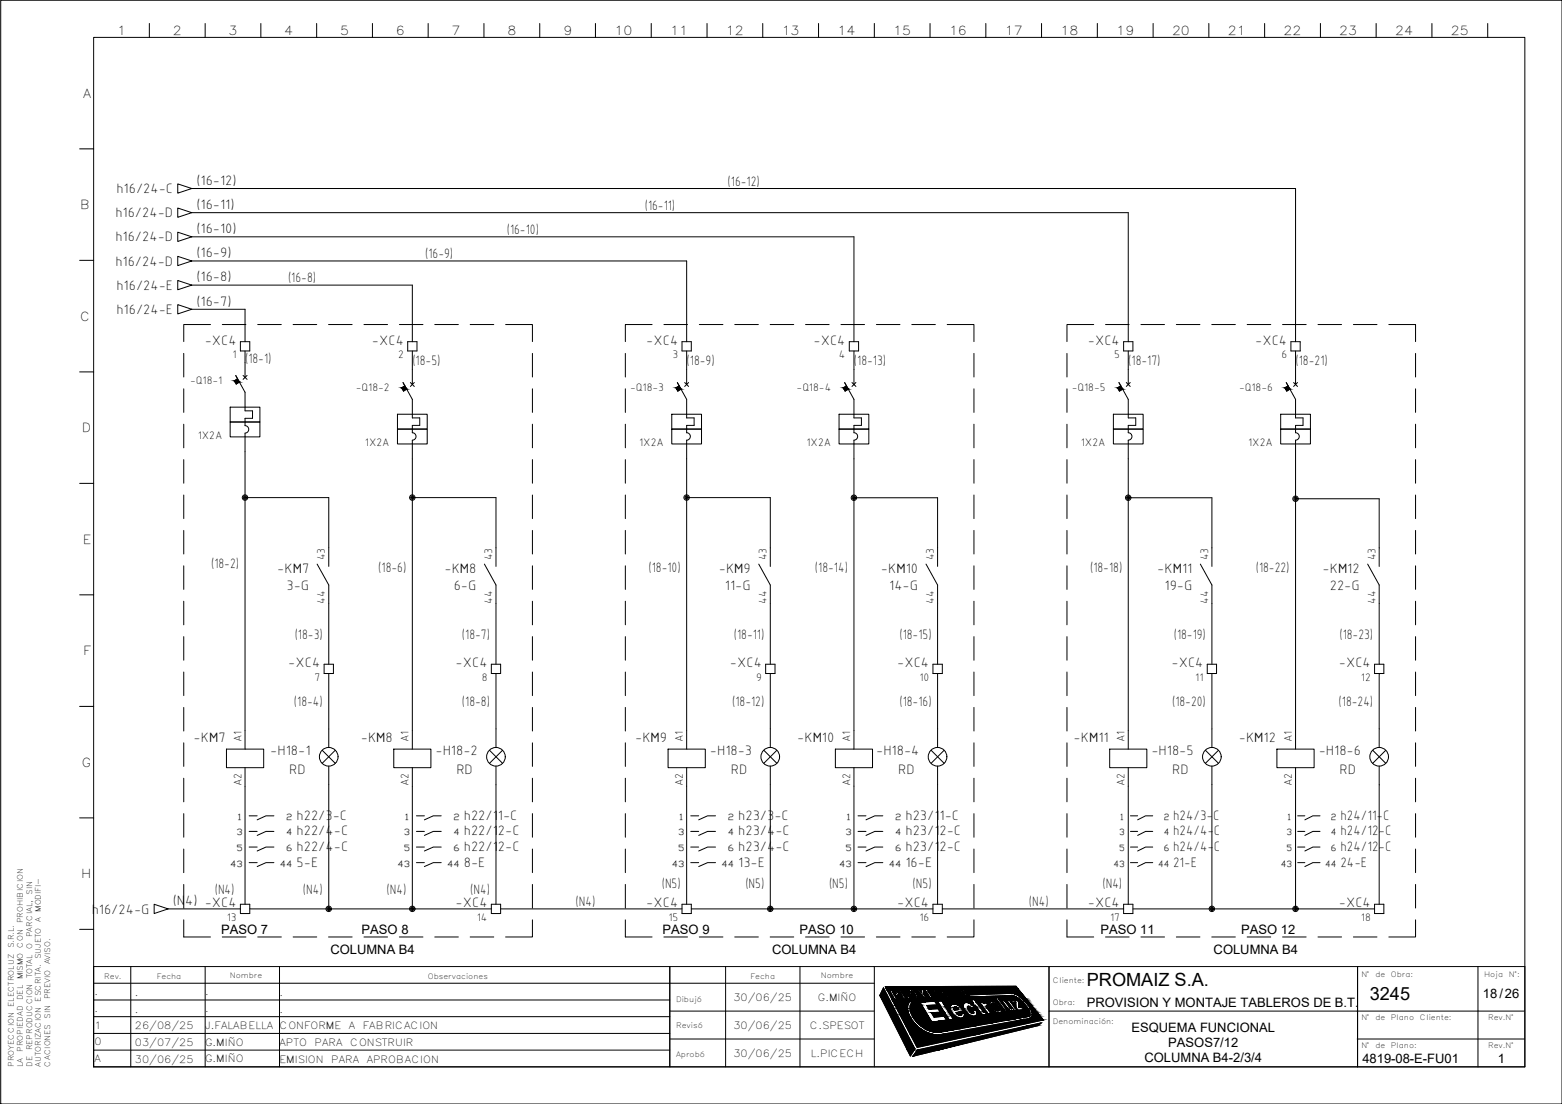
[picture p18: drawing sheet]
<svg xmlns="http://www.w3.org/2000/svg" width="420mm" height="297mm" viewBox="0 0 420 297" stroke-linecap="round" stroke-linejoin="round" font-family="sans-serif">
<defs><g id="words">
<g font-size="4.9">
<text x="292.3" y="265.4">PROMAIZ S.A.</text>
<text x="368.4" y="269">3245</text>
</g>
<g font-size="3.9">
<text x="31.3" y="52">h16/24-C</text>
<text x="52.8" y="49.7">(16-12)</text>
<text x="195.7" y="50">(16-12)</text>
<text x="31" y="58.5">h16/24-D</text>
<text x="52.8" y="56.2">(16-11)</text>
<text x="173.4" y="56.5">(16-11)</text>
<text x="31" y="65">h16/24-D</text>
<text x="52.8" y="62.7">(16-10)</text>
<text x="136.3" y="63">(16-10)</text>
<text x="31" y="71.5">h16/24-D</text>
<text x="52.8" y="69.2">(16-9)</text>
<text x="114.4" y="69.5">(16-9)</text>
<text x="31.3" y="78">h16/24-E</text>
<text x="52.8" y="75.7">(16-8)</text>
<text x="77.5" y="76">(16-8)</text>
<text x="52.8" y="82.2">(16-7)</text>
<text x="31.3" y="84.5">h16/24-E</text>
<text x="55.1" y="92.7">-XC4</text>
<text x="100.1" y="92.7">-XC4</text>
<text x="173.8" y="92.7">-XC4</text>
<text x="218.8" y="92.7">-XC4</text>
<text x="292.6" y="92.7">-XC4</text>
<text x="337.6" y="92.7">-XC4</text>
<text x="65.9" y="97.5">(18-1)</text>
<text x="110.9" y="98.2">(18-5)</text>
<text x="184.7" y="98.2">(18-9)</text>
<text x="229.7" y="98.2">(18-13)</text>
<text x="303.5" y="98.2">(18-17)</text>
<text x="348.5" y="98.2">(18-21)</text>
<text x="56.8" y="152.8">(18-2)</text>
<text x="74.6" y="154.1">-KM7</text>
<text x="101.7" y="153.9">(18-6)</text>
<text x="119.5" y="154.1">-KM8</text>
<text x="174.4" y="153.9">(18-10)</text>
<text x="193.4" y="154.1">-KM9</text>
<text x="219.2" y="153.9">(18-14)</text>
<text x="237" y="154.1">-KM10</text>
<text x="293.2" y="153.9">(18-18)</text>
<text x="311.3" y="154.1">-KM11</text>
<text x="337.8" y="153.9">(18-22)</text>
<text x="355.7" y="154.1">-KM12</text>
<text x="77.1" y="158.7">3-G</text>
<text x="122" y="158.7">6-G</text>
<text x="195" y="158.7">11-G</text>
<text x="239.2" y="158.7">14-G</text>
<text x="313.2" y="158.7">19-G</text>
<text x="357.7" y="158.7">22-G</text>
<text x="79.3" y="171.8">(18-3)</text>
<text x="124.3" y="171.8">(18-7)</text>
<text x="197.4" y="171.8">(18-11)</text>
<text x="241.9" y="171.8">(18-15)</text>
<text x="315.7" y="171.8">(18-19)</text>
<text x="360.3" y="171.8">(18-23)</text>
<text x="77.6" y="179.5">-XC4</text>
<text x="122.6" y="179.5">-XC4</text>
<text x="196.3" y="179.5">-XC4</text>
<text x="241.3" y="179.5">-XC4</text>
<text x="315.1" y="179.5">-XC4</text>
<text x="360.1" y="179.5">-XC4</text>
<text x="79.1" y="189.9">(18-4)</text>
<text x="124.3" y="189.9">(18-8)</text>
<text x="196.9" y="189.9">(18-12)</text>
<text x="241.9" y="189.9">(18-16)</text>
<text x="315.3" y="189.9">(18-20)</text>
<text x="360.1" y="189.9">(18-24)</text>
<text x="52.1" y="199.5">-KM7</text>
<text x="72.7" y="203">-H18-1</text>
<text x="97" y="199.5">-KM8</text>
<text x="117.1" y="203">-H18-2</text>
<text x="170.8" y="199.5">-KM9</text>
<text x="190.9" y="203">-H18-3</text>
<text x="214.4" y="199.5">-KM10</text>
<text x="235.7" y="203">-H18-4</text>
<text x="288.8" y="199.5">-KM11</text>
<text x="309.7" y="203">-H18-5</text>
<text x="333.2" y="199.5">-KM12</text>
<text x="354.7" y="203">-H18-6</text>
<text x="77.8" y="208.4">RD</text>
<text x="122.8" y="208.4">RD</text>
<text x="196.6" y="208.4">RD</text>
<text x="241.6" y="208.4">RD</text>
<text x="315.3" y="208.4">RD</text>
<text x="360.3" y="208.4">RD</text>
<text x="79.8" y="220.6">h22/3-C</text>
<text x="124.8" y="220.6">h22/11-C</text>
<text x="198.6" y="220.6">h23/3-C</text>
<text x="243.6" y="220.6">h23/11-C</text>
<text x="315.6" y="220.6">h24/3-C</text>
<text x="360.6" y="220.6">h24/11-C</text>
<text x="79.8" y="224.8">h22/4-C</text>
<text x="124.8" y="224.8">h22/12-C</text>
<text x="198.6" y="224.8">h23/4-C</text>
<text x="243.6" y="224.8">h23/12-C</text>
<text x="315.6" y="224.8">h24/4-C</text>
<text x="360.6" y="224.8">h24/12-C</text>
<text x="79.8" y="229">h22/4-C</text>
<text x="79.8" y="233.2">5-E</text>
<text x="124.8" y="229">h22/12-C</text>
<text x="124.8" y="233.2">8-E</text>
<text x="198.6" y="229">h23/4-C</text>
<text x="198.6" y="233.2">13-E</text>
<text x="243.6" y="229">h23/12-C</text>
<text x="243.6" y="233.2">16-E</text>
<text x="315.6" y="229">h24/4-C</text>
<text x="315.6" y="233.2">21-E</text>
<text x="360.6" y="229">h24/12-C</text>
<text x="360.6" y="233.2">24-E</text>
<text x="178" y="238.9">(N5)</text>
<text x="200.5" y="238.9">(N5)</text>
<text x="223" y="238.9">(N5)</text>
<text x="245.5" y="238.9">(N5)</text>
<text x="296.5" y="238.9">(N4)</text>
<text x="24.7" y="245.8">h16/24-G</text>
<text x="46.5" y="243.6">(N4) -XC4</text>
<text x="57.8" y="240.6">(N4)</text>
<text x="81.5" y="240.5">(N4)</text>
<text x="104" y="240.5">(N4)</text>
<text x="122.6" y="244.1">-XC4</text>
<text x="126.5" y="240.5">(N4)</text>
<text x="154.8" y="243.8">(N4)</text>
<text x="173.8" y="244.1">-XC4</text>
<text x="241.3" y="244.1">-XC4</text>
<text x="276.8" y="243.8">(N4)</text>
<text x="292.6" y="244.1">-XC4</text>
<text x="360.1" y="244.1">-XC4</text>
</g>
<g font-size="3.5">
<text x="59.5" y="251.3">PASO 7</text>
<text x="97.3" y="251.3">PASO 8</text>
<text x="178.2" y="251.3">PASO 9</text>
<text x="215.1" y="251.3">PASO 10</text>
<text x="296.1" y="251.3">PASO 11</text>
<text x="333.9" y="251.3">PASO 12</text>
<text x="88.9" y="256.7">COLUMNA B4</text>
<text x="207.7" y="256.7">COLUMNA B4</text>
<text x="326.5" y="256.7">COLUMNA B4</text>
<text x="398.9" y="268.5">18/26</text>
<text x="292.3" y="270.9">PROVISION Y MONTAJE TABLEROS DE B.T.</text>
<text x="304.4" y="277.7">ESQUEMA FUNCIONAL</text>
<text x="314.3" y="281.7">PASOS7/12</text>
<text x="307.8" y="285.7">COLUMNA B4-2/3/4</text>
<text x="366.5" y="285.9">4819-08-E-FU01</text>
<text x="402.9" y="285.9">1</text>
</g>
<g font-size="3.4">
<text x="31.5" y="9.4">1</text>
<text x="46.5" y="9.4">2</text>
<text x="61.5" y="9.4">3</text>
<text x="76.5" y="9.4">4</text>
<text x="91.5" y="9.4">5</text>
<text x="106.5" y="9.4">6</text>
<text x="121.5" y="9.4">7</text>
<text x="136.5" y="9.4">8</text>
<text x="151.5" y="9.4">9</text>
<text x="165.3" y="9.4">10</text>
<text x="180.3" y="9.4">11</text>
<text x="195.3" y="9.4">12</text>
<text x="210.3" y="9.4">13</text>
<text x="225.3" y="9.4">14</text>
<text x="240.3" y="9.4">15</text>
<text x="255.3" y="9.4">16</text>
<text x="270.3" y="9.4">17</text>
<text x="285.3" y="9.4">18</text>
<text x="300.3" y="9.4">19</text>
<text x="315.3" y="9.4">20</text>
<text x="330.3" y="9.4">21</text>
<text x="345.3" y="9.4">22</text>
<text x="360.3" y="9.4">23</text>
<text x="375.3" y="9.4">24</text>
<text x="390.3" y="9.4">25</text>
<text x="22.4" y="26.3">A</text>
<text x="21.5" y="56.3">B</text>
<text x="21.5" y="86.3">C</text>
<text x="22" y="116.3">D</text>
<text x="22.3" y="146.3">E</text>
<text x="22.4" y="176.3">F</text>
<text x="22" y="206.3">G</text>
<text x="21.8" y="236.3">H</text>
</g>
<g font-size="3.1">
<text x="62.6" y="96.4">1</text>
<text x="107.1" y="96.4">2</text>
<text x="180.9" y="96.4">3</text>
<text x="225.7" y="96.4">4</text>
<text x="299.7" y="96.4">5</text>
<text x="344.7" y="96.4">6</text>
<text x="51.2" y="103.3">-Q18-1</text>
<text x="95.7" y="105.2">-Q18-2</text>
<text x="169.5" y="105.2">-Q18-3</text>
<text x="214.3" y="105.2">-Q18-4</text>
<text x="288.3" y="105.2">-Q18-5</text>
<text x="333.3" y="105.2">-Q18-6</text>
<text x="53.2" y="118">1X2A</text>
<text x="98.1" y="119.9">1X2A</text>
<text x="171.9" y="119.9">1X2A</text>
<text x="216.9" y="119.9">1X2A</text>
<text x="290.7" y="119.9">1X2A</text>
<text x="335.7" y="119.9">1X2A</text>
<text x="87.4" y="150.7" transform="rotate(-90 87.4 150.7)">43</text>
<text x="132.4" y="150.7" transform="rotate(-90 132.4 150.7)">43</text>
<text x="206.2" y="150.7" transform="rotate(-90 206.2 150.7)">43</text>
<text x="251.2" y="150.7" transform="rotate(-90 251.2 150.7)">43</text>
<text x="325" y="150.7" transform="rotate(-90 325 150.7)">43</text>
<text x="370" y="150.7" transform="rotate(-90 370 150.7)">43</text>
<text x="87.4" y="162.4" transform="rotate(-90 87.4 162.4)">44</text>
<text x="132.4" y="162.4" transform="rotate(-90 132.4 162.4)">44</text>
<text x="206.2" y="162.4" transform="rotate(-90 206.2 162.4)">44</text>
<text x="251.2" y="162.4" transform="rotate(-90 251.2 162.4)">44</text>
<text x="325" y="162.4" transform="rotate(-90 325 162.4)">44</text>
<text x="370" y="162.4" transform="rotate(-90 370 162.4)">44</text>
<text x="84.6" y="183.2">7</text>
<text x="129.6" y="183.2">8</text>
<text x="203.4" y="183.2">9</text>
<text x="247.3" y="183.2">10</text>
<text x="321.5" y="183.2">11</text>
<text x="366.1" y="183.2">12</text>
<text x="64.9" y="199.7" transform="rotate(-90 64.9 199.7)">A1</text>
<text x="109.9" y="199.7" transform="rotate(-90 109.9 199.7)">A1</text>
<text x="183.7" y="199.7" transform="rotate(-90 183.7 199.7)">A1</text>
<text x="228.7" y="199.7" transform="rotate(-90 228.7 199.7)">A1</text>
<text x="302.5" y="199.7" transform="rotate(-90 302.5 199.7)">A1</text>
<text x="347.5" y="199.7" transform="rotate(-90 347.5 199.7)">A1</text>
<text x="64.9" y="211.5" transform="rotate(-90 64.9 211.5)">A2</text>
<text x="109.9" y="211.5" transform="rotate(-90 109.9 211.5)">A2</text>
<text x="183.7" y="211.5" transform="rotate(-90 183.7 211.5)">A2</text>
<text x="228.7" y="211.5" transform="rotate(-90 228.7 211.5)">A2</text>
<text x="302.5" y="211.5" transform="rotate(-90 302.5 211.5)">A2</text>
<text x="347.5" y="211.5" transform="rotate(-90 347.5 211.5)">A2</text>
<text x="61" y="247.8">13</text>
<text x="128.3" y="247.8">14</text>
<text x="179.8" y="247.8">15</text>
<text x="247.3" y="247.8">16</text>
<text x="298.6" y="247.8">17</text>
<text x="366.1" y="247.8">18</text>
</g>
<g font-size="2.7">
<text x="25.5" y="267.8">.</text>
<text x="36.3" y="267.9">.</text>
<text x="55.2" y="267.8">.</text>
<text x="75.2" y="267.9">.</text>
<text x="197.3" y="269.3">30/06/25</text>
<text x="220" y="269.3">G.MIÑO</text>
<text x="25.5" y="272.3">.</text>
<text x="36.3" y="272.4">.</text>
<text x="55.2" y="272.3">.</text>
<text x="75.2" y="272.4">.</text>
<text x="25.5" y="276.8">1</text>
<text x="25.5" y="281.3">0</text>
<text x="36.3" y="276.9">26/08/25</text>
<text x="36.3" y="281.4">03/07/25</text>
<text x="55.2" y="276.8">J.FALABELLA CONFORME</text>
<text x="55.2" y="281.3">G.MIÑO</text>
<text x="75.2" y="281.4">APTO</text>
<text x="84.6" y="281.4">PARA</text>
<text x="93.8" y="276.9">A</text>
<text x="94.2" y="281.4">CONSTRUIR</text>
<text x="97.6" y="276.9">FABRICACION</text>
<text x="197.3" y="276.8">30/06/25</text>
<text x="217.8" y="276.8">C.SPESOT</text>
<text x="25.5" y="285.8">A</text>
<text x="36.3" y="285.9">30/06/25</text>
<text x="55.2" y="285.8">G.MIÑO</text>
<text x="75.2" y="285.9">EMISION</text>
<text x="89.1" y="285.9">PARA</text>
<text x="98.6" y="285.9">APROBACION</text>
<text x="197.3" y="284.3">30/06/25</text>
<text x="218.1" y="284.3">L.PICECH</text>
</g>
<g font-size="2.3">
<text x="63.6" y="220.6">1</text>
<text x="77" y="220.6">2</text>
<text x="108.6" y="220.6">1</text>
<text x="122" y="220.6">2</text>
<text x="182.4" y="220.6">1</text>
<text x="195.8" y="220.6">2</text>
<text x="227.4" y="220.6">1</text>
<text x="240.8" y="220.6">2</text>
<text x="301" y="220.6">1</text>
<text x="313" y="220.6">2</text>
<text x="346" y="220.6">1</text>
<text x="358" y="220.6">2</text>
<text x="63.6" y="224.8">3</text>
<text x="77" y="224.8">4</text>
<text x="108.6" y="224.8">3</text>
<text x="122" y="224.8">4</text>
<text x="182.4" y="224.8">3</text>
<text x="195.8" y="224.8">4</text>
<text x="227.4" y="224.8">3</text>
<text x="240.8" y="224.8">4</text>
<text x="301" y="224.8">3</text>
<text x="313" y="224.8">4</text>
<text x="346" y="224.8">3</text>
<text x="358" y="224.8">4</text>
<text x="61.9" y="233.2">43</text>
<text x="63.6" y="229">5</text>
<text x="75.3" y="233.2">44</text>
<text x="77" y="229">6</text>
<text x="106.9" y="233.2">43</text>
<text x="108.6" y="229">5</text>
<text x="120.3" y="233.2">44</text>
<text x="122" y="229">6</text>
<text x="180.7" y="233.2">43</text>
<text x="182.4" y="229">5</text>
<text x="194.1" y="233.2">44</text>
<text x="195.8" y="229">6</text>
<text x="225.7" y="233.2">43</text>
<text x="227.4" y="229">5</text>
<text x="239.1" y="233.2">44</text>
<text x="240.8" y="229">6</text>
<text x="299.5" y="233.2">43</text>
<text x="301" y="229">5</text>
<text x="311.5" y="233.2">44</text>
<text x="313" y="229">6</text>
<text x="344.5" y="233.2">43</text>
<text x="346" y="229">5</text>
<text x="356.5" y="233.2">44</text>
<text x="358" y="229">6</text>
</g>
<g font-size="2">
<text x="8.6" y="240.7" transform="rotate(-90 8.6 240.7)">SIN</text>
<text x="11" y="245.4" transform="rotate(-90 11 245.4)">MODIFI-</text>
<text x="6.2" y="248.5" transform="rotate(-90 6.2 248.5)">PROHIBICION</text>
<text x="11" y="248.2" transform="rotate(-90 11 248.2)">A</text>
<text x="3.7" y="255.2" transform="rotate(-90 3.7 255.2)">S.R.L.</text>
<text x="6.2" y="254.9" transform="rotate(-90 6.2 254.9)">CON</text>
<text x="8.6" y="255.3" transform="rotate(-90 8.6 255.3)">O</text>
<text x="8.6" y="252.2" transform="rotate(-90 8.6 252.2)">PARCIAL,</text>
<text x="6.2" y="263.5" transform="rotate(-90 6.2 263.5)">MISMO</text>
<text x="8.6" y="263.1" transform="rotate(-90 8.6 263.1)">TOTAL</text>
<text x="11" y="258" transform="rotate(-90 11 258)">SUJETO</text>
<text x="13.5" y="259.5" transform="rotate(-90 13.5 259.5)">AVISO.</text>
<text x="28" y="263.3">Rev.</text>
<text x="42.1" y="263.3">Fecha</text>
<text x="61.8" y="263.3">Nombre</text>
<text x="115.1" y="263.3">Observaciones</text>
<text x="201.8" y="263.3">Fecha</text>
<text x="220.8" y="263.3">Nombre</text>
<text x="366.2" y="262.8">N°</text>
<text x="370" y="262.8">de</text>
<text x="374.1" y="262.8">Obra:</text>
<text x="399.2" y="262.9">Hoja</text>
<text x="405.8" y="262.9">N°:</text>
<text x="6.2" y="269.1" transform="rotate(-90 6.2 269.1)">DEL</text>
<text x="11" y="269.5" transform="rotate(-90 11 269.5)">ESCRITA.</text>
<text x="13.5" y="268.9" transform="rotate(-90 13.5 268.9)">PREVIO</text>
<text x="181.9" y="269.5">Dibujó</text>
<text x="283.2" y="264.5">Cliente:</text>
<text x="3.7" y="270.9" transform="rotate(-90 3.7 270.9)">ELECTROLUZ</text>
<text x="13.5" y="274" transform="rotate(-90 13.5 274)">SIN</text>
<text x="283.2" y="275.4">Denominación:</text>
<text x="283.2" y="270.3">Obra:</text>
<text x="366.2" y="274.5">N°</text>
<text x="370" y="274.5">de</text>
<text x="374.1" y="274.5">Plano</text>
<text x="381.9" y="274.5">Cliente:</text>
<text x="400.3" y="274.5">Rev.N°</text>
<text x="181.9" y="276.6">Revisó</text>
<text x="366.2" y="281.9">N°</text>
<text x="370" y="281.9">de</text>
<text x="374.1" y="281.9">Plano:</text>
<text x="400.3" y="282">Rev.N°</text>
<text x="3.7" y="287" transform="rotate(-90 3.7 287)">PROYECCION</text>
<text x="6.2" y="287" transform="rotate(-90 6.2 287)">LA</text>
<text x="6.2" y="283.1" transform="rotate(-90 6.2 283.1)">PROPIEDAD</text>
<text x="8.6" y="287" transform="rotate(-90 8.6 287)">DE</text>
<text x="8.6" y="282.6" transform="rotate(-90 8.6 282.6)">REPRODUCCION</text>
<text x="11" y="287" transform="rotate(-90 11 287)">AUTORIZACION</text>
<text x="13.5" y="287" transform="rotate(-90 13.5 287)">CACIONES</text>
<text x="181.9" y="284.3">Aprobó</text>
</g>
</g></defs>
<g fill="none" stroke="#000" stroke-width=".27">
<path d="M.2 .1h420v296.9h-420zM25.2 10.1h385v276.9h-385zM40.2 6.3v3.8M55.2 6.3v3.8M70.2 6.3v3.8M85.2 6.3v3.8M100.2 6.3v3.8M115.2 6.3v3.8M130.2 6.3v3.8M145.2 6.3v3.8M160.2 6.3v3.8M175.2 6.3v3.8"/>
<path d="M190.2 6.3v3.8M205.2 6.3v3.8M220.2 6.3v3.8M235.2 6.3v3.8M250.2 6.3v3.8M265.2 6.3v3.8M280.2 6.3v3.8M295.2 6.3v3.8M310.2 6.3v3.8M325.2 6.3v3.8M340.2 6.3v3.8M355.2 6.3v3.8"/>
<path d="M370.2 6.3v3.8M385.2 6.3v3.8M400.2 6.3v3.8M21.4 40.1h3.8M47.8 49.5l3.8 1.2-3.8 1.3zM47.8 56l3.8 1.2-3.8 1.3zM51.6 57.2h251.9v34.7M51.6 50.7h296.9v41.2M21.4 70h3.8M47.8 75.5l3.8 1.2-3.8 1.3zM47.8 62.5l3.8 1.2-3.8 1.3zM47.8 69l3.8 1.2-3.8 1.3z"/>
<path d="M51.6 76.7h59.3v15.2M51.6 70.2h133.1v21.7M51.6 63.7h178.1v28.2M47.8 82l3.8 1.2-3.8 1.3zM49.4 95.1v6.3M51.6 83.2h14.3v8.7M56.6 87.3h-7.2v4.6M59.8 87.3h6.3M64.7 91.9h2.5v2.5h-2.5zM65.9 94.4v7.1M69.3 87.3h6.4M78.8 87.3h6.4"/>
<path d="M88.4 87.3h6.3M97.9 87.3h6.3M107.4 87.3h6.4M109.7 91.9h2.5v2.5h-2.5zM110.9 94.4v9M116.9 87.3h6.4M126.5 87.3h6.3M136 87.3h7.2v4.6M143.2 95.1v6.3M168.2 95.1v6.3M175.4 87.3h-7.2v4.6M178.6 87.3h6.3"/>
<path d="M183.5 91.9h2.4v2.5h-2.4zM184.7 94.4v9M188.1 87.3h6.4M197.6 87.3h6.4M207.2 87.3h6.3M216.7 87.3h6.3M226.2 87.3h6.4M228.5 91.9h2.4v2.5h-2.4zM229.7 94.4v9M235.7 87.3h6.4M245.3 87.3h6.3M254.8 87.3h7.2v4.6"/>
<path d="M262 95.1v6.3M287 95.1v6.3M294.2 87.3h-7.2v4.6M297.4 87.3h6.3M302.2 91.9h2.5v2.5h-2.5zM303.5 94.4v9M306.9 87.3h6.3M316.4 87.3h6.4M325.9 87.3h6.4M335.5 87.3h6.3M345 87.3h6.3M347.2 91.9h2.5v2.5h-2.5z"/>
<path d="M348.5 94.4v9M354.5 87.3h6.4M364 87.3h6.4M373.6 87.3h7.2v4.6M380.8 95.1v6.3M21.4 100.1h3.8M49.4 104.6v6.4M49.4 114.1v6.4M61.9 113.5h8v4h-8zM61.9 109.5h8v4h-8zM64.4 102.8l-.9 .5-.4-.8 .8-.6-.5-.9 2.5 4.5v5h2v2.1h-2v1.9a1.01 1.01 0 0 1 1 1 1.01 1.01 0 0 1-1 1v85.1M65.4 101l1.1 1.1"/>
<path d="M66.5 101l-1.1 1.1M106.9 115.5h8v4h-8zM106.9 111.4h8v4.1h-8zM109.4 104.7l-.9 .5-.4-.9 .8-.5-.5-.9 2.5 4.5v5h2v2.1h-2v1.9M110.4 102.9l1 1.1M110.9 116.4a1.01 1.01 0 0 1 1 1 1.01 1.01 0 0 1-1 1v83.2M111.4 102.9l-1 1.1M143.2 104.6v6.4M143.2 114.1v6.4M168.2 104.6v6.4M168.2 114.1v6.4M180.7 115.5h8v4h-8z"/>
<path d="M180.7 111.4h8v4.1h-8zM183.2 104.7l-.9 .5-.5-.9 .9-.5-.5-.9 2.5 4.5v5h2v2.1h-2v1.9M184.2 102.9l1 1.1M184.7 116.4a1.01 1.01 0 0 1 1 1 1.01 1.01 0 0 1-1 1M184.7 118.4v83.2M185.2 102.9l-1 1.1M225.7 115.5h8v4h-8zM225.7 111.4h8v4.1h-8zM228.2 104.7l-.9 .5-.5-.9 .9-.5-.5-.9 2.5 4.5v5h2v2.1h-2v1.9M229.2 102.9l1 1.1M229.7 116.4a1.01 1.01 0 0 1 1 1 1.01 1.01 0 0 1-1 1v83.2M230.2 102.9l-1 1.1"/>
<path d="M262 104.6v6.4M262 114.1v6.4M287 104.6v6.4M287 114.1v6.4M299.5 115.5h8v4h-8zM299.5 111.4h8v4.1h-8zM302 104.7l-.9 .5-.5-.9 .9-.5-.5-.9 2.5 4.5v5h2v2.1h-2v1.9M303 102.9l1 1.1M303.5 116.4a1.01 1.01 0 0 1 1 1 1.01 1.01 0 0 1-1 1v83.2M304 102.9l-1 1.1M344.5 115.5h8v4h-8zM344.5 111.4h8v4.1h-8z"/>
<path d="M347 104.7l-.9 .5-.5-.9 .9-.5-.5-.9 2.5 4.5v5h2v2.1h-2v1.9M348 102.9l1 1.1M348.5 116.4a1.01 1.01 0 0 1 1 1 1.01 1.01 0 0 1-1 1v83.2M349 102.9l-1 1.1M380.8 104.6v6.4M380.8 114.1v6.4M21.4 130.1h3.8M49.4 123.7v6.3M49.4 133.2v6.3M65.9 133.9h22.5v18.5M110.9 133.9h22.5v18.5M143.2 123.7v6.3"/>
<path d="M143.2 133.2v6.3M168.2 123.7v6.3M168.2 133.2v6.3M184.7 133.9h22.5v18.5M229.7 133.9h22.5v18.5M262 123.7v6.3M262 133.2v6.3M287 123.7v6.3M287 133.2v6.3M303.5 133.9h22.5v18.5M348.5 134.2h22.5v18.2M380.8 123.7v6.3"/>
<path d="M380.8 133.2v6.3M49.4 142.7v6.4M49.4 152.2v6.4M85.3 151.8l3.1 5.6v21.3M130.3 151.8l3.1 5.6v21.3M143.2 142.7v6.4M143.2 152.2v6.4M168.2 142.7v6.4M168.2 152.2v6.4M204.1 151.8l3.1 5.6v21.3M249.1 151.8l3.1 5.6v21.3M262 142.7v6.4"/>
<path d="M262 152.2v6.4M287 142.7v6.4M287 152.2v6.4M322.9 151.8l3.1 5.6v21.3M367.9 151.8l3.1 5.6v21.3M380.8 142.7v6.4M380.8 152.2v6.4M21.4 160h3.8M49.4 161.8v6.3M49.4 171.3v6.3M87.2 178.7h2.5v2.5h-2.5zM132.2 178.7h2.5v2.5h-2.5z"/>
<path d="M143.2 161.8v6.3M143.2 171.3v6.3M168.2 161.8v6.3M168.2 171.3v6.3M206 178.7h2.5v2.5h-2.5zM251 178.7h2.5v2.5h-2.5zM262 161.8v6.3M262 171.3v6.3M287 161.8v6.3M287 171.3v6.3M324.7 178.7h2.5v2.5h-2.5zM369.7 178.7h2.5v2.5h-2.5z"/>
<path d="M380.8 161.8v6.3M380.8 171.3v6.3M21.4 190.1h3.8M49.4 180.8v6.4M49.4 190.3v6.4M49.4 199.9v6.3M88.4 181.2v19.9M133.4 181.2v19.9M143.2 180.8v6.4M143.2 190.3v6.4M143.2 199.9v6.3M168.2 180.8v6.4"/>
<path d="M168.2 190.3v6.4M168.2 199.9v6.3M207.2 181.2v19.9M252.2 181.2v19.9M262 180.8v6.4M262 190.3v6.4M262 199.9v6.3M287 180.8v6.4M287 190.3v6.4M287 199.9v6.3M326 181.2v19.9M371 181.2v19.9"/>
<path d="M380.8 180.8v6.4M380.8 190.3v6.4M380.8 199.9v6.3M49.4 209.4v6.3M49.4 218.9v6.4M60.9 201.6h10v5h-10zM65.9 206.6v36.7M67 219.5h2.2M73.7 219.5h-2.2l-2.3 1.1M86.7 201.9l3.5 3.5M88.4 206.1v38.4M90.2 201.9l-3.5 3.5"/>
<path d="M105.9 201.6h10v5h-10zM110.9 206.6v37.9M112 219.5h2.2M118.7 219.5h-2.2l-2.3 1.1M131.7 201.9l3.5 3.5M133.4 206.1v37.2M135.2 201.9l-3.5 3.5M143.2 209.4v6.3M143.2 218.9v6.4M168.2 209.4v6.3M168.2 218.9v6.4M179.7 201.6h10v5h-10z"/>
<path d="M184.7 206.6v36.7M185.8 219.5h2.1M192.5 219.5h-2.2l-2.4 1.1M205.4 201.9l3.6 3.5M207.2 206.1v38.4M209 201.9l-3.6 3.5M224.7 201.6h10v5h-10zM229.7 206.6v37.9M230.8 219.5h2.1M237.5 219.5h-2.2l-2.4 1.1M250.4 201.9l3.6 3.5M252.2 206.1v37.2"/>
<path d="M254 201.9l-3.6 3.5M262 209.4v6.3M262 218.9v6.4M287 209.4v6.3M287 218.9v6.4M298.5 201.6h10v5h-10zM303.5 206.6v36.7M304.1 219.5h1.9M310.1 219.5h-2l-2.1 1.1M324.2 201.9l3.6 3.5M326 206.1v38.4M327.8 201.9l-3.6 3.5"/>
<path d="M343.5 201.6h10v5h-10zM348.5 206.6v37.9M349.1 219.5h1.9M355.1 219.5h-2l-2.1 1.1M369.2 201.9l3.6 3.5M371 206.1v37.2M372.8 201.9l-3.6 3.5M380.8 209.4v6.3M380.8 218.9v6.4M21.4 220.1h3.8M49.4 228.4v6.4M49.4 238v6.3"/>
<path d="M67 223.7h2.2M67 227.9h2.2M67 232.1h2.2M73.7 223.7h-2.2l-2.3 1.1M73.7 227.9h-2.2l-2.3 1.1M73.7 232.1h-2.2l-2.3 1.1M112 223.7h2.2M112 227.9h2.2M112 232.1h2.2M118.7 223.7h-2.2l-2.3 1.1M118.7 227.9h-2.2l-2.3 1.1M118.7 232.1h-2.2l-2.3 1.1"/>
<path d="M143.2 228.4v6.4M143.2 238v6.3M168.2 228.4v6.4M168.2 238v6.3M185.8 223.7h2.1M185.8 227.9h2.1M185.8 232.1h2.1M192.5 223.7h-2.2l-2.4 1.1M192.5 227.9h-2.2l-2.4 1.1M192.5 232.1h-2.2l-2.4 1.1M230.8 223.7h2.1M230.8 227.9h2.1"/>
<path d="M230.8 232.1h2.1M237.5 223.7h-2.2l-2.4 1.1M237.5 227.9h-2.2l-2.4 1.1M237.5 232.1h-2.2l-2.4 1.1M262 228.4v6.4M262 238v6.3M287 228.4v6.4M287 238v6.3M304.1 223.7h1.9M304.1 227.9h1.9M304.1 232.1h1.9M310.1 223.7h-2l-2.1 1.1"/>
<path d="M310.1 227.9h-2l-2.1 1.1M310.1 232.1h-2l-2.1 1.1M349.1 223.7h1.9M349.1 227.9h1.9M349.1 232.1h1.9M355.1 223.7h-2l-2.1 1.1M355.1 227.9h-2l-2.1 1.1M355.1 232.1h-2l-2.1 1.1M380.8 228.4v6.4M380.8 238v6.3M21.4 250h3.8M41.5 243.3l3.7 1.2-3.7 1.3z"/>
<path d="M45.2 244.5h19.5M49.4 247.5v4.6h7.2M59.8 252.1h6.3M64.7 243.3h2.5v2.5h-2.5zM67.2 244.5h65M69.3 252.1h6.4M78.8 252.1h6.4M88.4 252.1h6.3M97.9 252.1h6.3M107.4 252.1h6.4M116.9 252.1h6.4M126.5 252.1h6.3"/>
<path d="M132.2 243.3h2.5v2.5h-2.5zM134.7 244.5h48.8M143.2 247.5v4.6h-7.2M168.2 247.5v4.6h7.2M178.6 252.1h6.3M183.5 243.3h2.4v2.5h-2.4zM185.9 244.5h65.1M188.1 252.1h6.4M197.6 252.1h6.4M207.2 252.1h6.3M216.7 252.1h6.3M226.2 252.1h6.4"/>
<path d="M235.7 252.1h6.4M245.3 252.1h6.3M251 243.3h2.5v2.5h-2.5zM253.5 244.5h48.7M262 247.5v4.6h-7.2M287 247.5v4.6h7.2M297.4 252.1h6.3M302.2 243.3h2.5v2.5h-2.5zM304.7 244.5h65M306.9 252.1h6.3M316.4 252.1h6.4M325.9 252.1h6.4"/>
<path d="M335.5 252.1h6.3M345 252.1h6.3M354.5 252.1h6.4M364 252.1h6.4M369.7 243.3h2.5v2.5h-2.5zM380.8 247.5v4.6h-7.2M25.2 260.1h385v26.9h-385zM25.2 264.5h210M25.2 278.1h155M25.2 273.5h155M25.2 269.1h155M35.2 260.1v26.9"/>
<path d="M55.2 260.1v26.9M75.2 260.1v26.9M180.2 272h55M180.2 279.6h55M180.2 260.1v26.9M195.2 260.1v26.9M215.2 260.1v26.9M235.2 260.1v26.9M237.6 265.8l8.5 16.4-1.2 1.9-8.2-16.3zM238.1 265.5l35.2-.1 7.3 9-33.9 7.4zM239.3 266.4h1.4a.94 .94 0 0 1 .7 1.4h-.8l.6 1.1h-.6zM240.1 266.7h.4a.46 .46 0 0 1 .3 .8h-.3z"/>
<path d="M243.2 266.3l-1.5 .1 1.5 2.5 .5-.1-.6-1h.6l.7 1h.6l-1.1-1.2M243.2 266.3l.6 .5 .1 .7M243.4 267.1l-.2 .3M243.4 267.1l-.3-.4h-.7l.5 .7h.3M244.7 266.3a1.91 1.91 0 0 1 1.9 2.4 1.91 1.91 0 0 1-1.9-2.4zM245.1 266.7a1.75 1.75 0 0 1 1.2 1.7 1.75 1.75 0 0 1-1.2-1.7zM247.5 269.6l3.9-.2 .7 1-2.8 .1 .6 1 2.4-.1 .6 .9-2.4 .2 .8 1.2 2.6-.3 .7 1.1-3.9 .5zM248.4 267.5l.7 1.1h-.6l-.5-.9-1.6-1.4 .6-.1 .9 .8-.1-.8h.5l.1 1.3M248.7 266.2l1.4-.1 .3 .5h-.8l.3 .5h.7l.3 .4h-.7l.4 .6h.8l.2 .4h-1.3zM251.9 277.8h.1M252.2 269.4l1.1-.1 3.2 4.9-1.2 .2zM252.7 267.6l.1 .4a1.49 1.49 0 0 1-1-1.5l.4 .4 .4-.1-.1-.2a.84 .84 0 0 0-1.3-.3 2.3 2.3 0 0 0 1.9 2.2l.1-.9h-.5"/>
<path d="M253.2 266.1a1.32 1.32 0 0 1 1.3 .7h-.3l-.5-.3a1.48 1.48 0 0 0 1 1.5v-.4l.3-.1 .2 .8a1.01 1.01 0 0 1-1.5-.6l-.2-.3a1.16 1.16 0 0 1-.3-1.3zM254.6 266.1h.5l1.4 2.1h-.5zM256.2 266.1a1.77 1.77 0 0 1 1.7 2.1 1.77 1.77 0 0 1-1.7-2.1zM256.5 266.3a1.7 1.7 0 0 1 1.1 1.6 1.7 1.7 0 0 1-1.1-1.6zM256.7 271.8l-.1-.3a.44 .44 0 0 1 .1-.5 .44 .44 0 0 1 .6 0l.6 .6-1.2 .2M257.7 266.1h.4l1.2 1.1-.7-1.1h.4l1.3 1.9-.3 .1-1.3-1.1 .8 1.1-.4 .1zM259.2 272.1a2.77 2.77 0 0 0-3.2-1.8 2.17 2.17 0 0 0 1 3.2 1.37 1.37 0 0 0 2.4-.5v-.4M259.2 272.1l-2.1 .3 .5 .5a.63 .63 0 0 0 1 .1v-.3M259.4 272.6l-.8 .1M262.2 271l-1.3-1a1.06 1.06 0 0 0-1.4-.2 1.06 1.06 0 0 0-.3 1.4 2.99 2.99 0 0 0 3.2 2.1 1.18 1.18 0 0 0 .2-1.6l-.9 .1 .2 .8a1.67 1.67 0 0 1-1.6-1.8h.3l.6 .4M262.2 271l-1 .2M263.7 272.5a1.26 1.26 0 0 0 1.3 .5"/>
<path d="M264.4 272.1l.4 .2M264.4 272.1l-1.2-1.7h.4l-.4-.6h-.5l-.6-.9-.9 .1 .7 .9h-.4l.4 .6h.4l1.5 2.1M264.8 272.3l.7 .7-.6 .1M265.1 269.6h-.3l-.1 .4-.3-.3h-.8l2.2 3.2 .8-.1-1.3-1.9 .1-.3 .4-.1-.7-.9M266.4 269.5a2.36 2.36 0 0 1 2.8 1.7l.2 .9-.2 .3a2.36 2.36 0 0 1-2.9-1.7l-.1-.9zM266.9 269.9l1 .3 .6 .5 .1 .3a.48 .48 0 0 1 .1 .8 .48 .48 0 0 1-.7 0l-.3-.1-.7-.7-.3-.6zM267.6 268.4l.7-.1 2.8 3.9-.6 .1zM269 272.7l.4-.2 .4 .1 .3 .4h-.7l1.1 .4 .5 .6-.2 .4-.7-.1-.4-.5 .3-.1 .3 .3 .1-.1-.9-.4-.5-.6zM269.5 269.2h.7l1.4 1.9 .6 .3 .1-.3-1.5-1.9 .7-.1 2 2.8-.6 .1-.3-.4v.3a.91 .91 0 0 1-1.4-.4zM269.5 272.5h.1M271 274.1l.3-.1 .2 .3h-.2zM271 272.4l.1-.1a.84 .84 0 0 1 1.3 .8l.2 .1 .7 .8-.4 .1-.5-.7h-.3l.5 .7-.4 .1z"/>
<path d="M271.7 272.5l.2 .1M271.7 272.5h-.4l.4 .6 .4-.1-.2-.4M271.8 269.1l1.7-.1 .5 .5 .1 1.6 .9-.1 .5 .6-1.6 .3-.6-.8-.1-1.5-.9 .1zM272.7 272.1h.4l1.1 1.4 .5-.1 .2 .3-.8 .1zM273.1 273.7l.3-.1 .2 .3-.2 .1zM274.8 273.4h.2l.3 .2-.3 .1zM276.9 273.3a2.7 2.7 0 0 0-1-2.8l-1.6-1.6-1.9-1.1-11.6 .5-.3-.6 11.7-.4a7.8 7.8 0 0 1 5.4 5.6l-.2 .7-.7 .5M276.9 273.3l-23.8 4.4a8 8 0 0 1-7.7-4.3l-.6-1.5a2.8 2.8 0 0 1 .5-2.4l-.5-.2a4.5 4.5 0 0 0 .7 5.4 8.4 8.4 0 0 0 8 3.6l23.2-4.2M282.2 272h127.9M282.2 260.1v26.9M365.1 279.6h45M365.2 260.1v26.9"/>
<path d="M397.6 260.1v26.9M25.2 282.5h155M246.7 282.5l33.4-7.3-.8 .7-33.7 8.3z"/>
<circle cx="65.9" cy="133.9" r=".73"/>
<circle cx="65.9" cy="133.9" r=".46"/>
<circle cx="65.9" cy="133.9" r=".22"/>
<circle cx="110.9" cy="133.9" r=".73"/>
<circle cx="110.9" cy="133.9" r=".46"/>
<circle cx="110.9" cy="133.9" r=".22"/>
<circle cx="184.7" cy="133.9" r=".73"/>
<circle cx="184.7" cy="133.9" r=".46"/>
<circle cx="184.7" cy="133.9" r=".22"/>
<circle cx="229.7" cy="133.9" r=".73"/>
<circle cx="229.7" cy="133.9" r=".46"/>
<circle cx="229.7" cy="133.9" r=".22"/>
<circle cx="303.5" cy="133.9" r=".73"/>
<circle cx="303.5" cy="133.9" r=".46"/>
<circle cx="303.5" cy="133.9" r=".22"/>
<circle cx="348.5" cy="134.2" r=".73"/>
<circle cx="348.5" cy="134.2" r=".46"/>
<circle cx="348.5" cy="134.2" r=".22"/>
<circle cx="88.4" cy="203.6" r="2.51"/>
<circle cx="133.4" cy="203.6" r="2.51"/>
<circle cx="207.2" cy="203.6" r="2.51"/>
<circle cx="252.2" cy="203.6" r="2.51"/>
<circle cx="326" cy="203.6" r="2.51"/>
<circle cx="371" cy="203.6" r="2.51"/>
<circle cx="88.4" cy="244.5" r=".73"/>
<circle cx="88.4" cy="244.5" r=".46"/>
<circle cx="88.4" cy="244.5" r=".22"/>
<circle cx="110.9" cy="244.5" r=".73"/>
<circle cx="110.9" cy="244.5" r=".46"/>
<circle cx="110.9" cy="244.5" r=".22"/>
<circle cx="207.2" cy="244.5" r=".73"/>
<circle cx="207.2" cy="244.5" r=".46"/>
<circle cx="207.2" cy="244.5" r=".22"/>
<circle cx="229.7" cy="244.5" r=".73"/>
<circle cx="229.7" cy="244.5" r=".46"/>
<circle cx="229.7" cy="244.5" r=".22"/>
<circle cx="326" cy="244.5" r=".73"/>
<circle cx="326" cy="244.5" r=".46"/>
<circle cx="326" cy="244.5" r=".22"/>
<circle cx="348.5" cy="244.5" r=".73"/>
<circle cx="348.5" cy="244.5" r=".46"/>
<circle cx="348.5" cy="244.5" r=".22"/>
</g>
<g fill="#000" stroke="#000" stroke-width=".27">
<path d="M63.1 102.5h1.1l.2 .3zM63.1 102.5l.8-.6 .3 .6zM108.1 104.3h1.1l.2 .4zM108.1 104.3l.8-.5 .3 .5zM181.8 104.3h1.2l.2 .4zM181.8 104.3l.9-.5 .3 .5zM226.8 104.3h1.2l.2 .4zM226.8 104.3l.9-.5 .3 .5zM300.6 104.3h1.2l.2 .4zM300.6 104.3l.9-.5 .3 .5zM345.6 104.3h1.2l.2 .4zM345.6 104.3l.9-.5 .3 .5z"/>
<path d="M237.6 265.8l1.1 2h-2zM243.3 266.4h1.3zM244.9 278.4h17.5l-15.7 3.4zM247 266.2l.9 .8zM247 266.2h.8l.1 .8zM249.9 271.5h.2zM249.9 267.1h.6zM250.5 268.1h.9zM254.9 268.5h12.8zM256.9 270.9h.2zM257.5 267.9h.1zM261.5 272.7h.3z"/>
<path d="M262.1 270.5h.2zM262.7 269.8h.3zM262.7 269.8h.2zM264.8 272.3h.2zM265.6 270.5h.1zM267.2 271.3h1.6zM267.4 271.4h.1zM267.3 270h.1zM267.5 271.5h.2zM267.4 270h.2zM267.6 270.1h.2zM267.7 271.7h.1z"/>
<path d="M267.8 270.2h.1zM267.8 271.8h.2zM267.9 270.3h.2zM268 271.8h.2zM268.2 271.9h.2zM268.1 270.5l.2-.1zM268.4 271.9h.1zM268.4 271.9v.1zM271 274h.2zM271.7 273.1h.2zM271.6 272.5h.2zM271.9 271.4h.2z"/>
<path d="M271.9 271.4h.3zM272.1 267.8h.2zM272.1 273.4h.2zM272.9 269.6h.3zM238.1 265.5h35.3zM273 273.6h.4zM274.1 271h.9zM274.2 273.4h.5zM276.9 275.9l3.2-.7-.8 .7zM244.1 282.5h1.8l-1 1.6zM246.7 282.5h5.7l-6.6 1.6z"/>
<path d="M63.1 102.5l.1 .3h1.2zM63.2 102.8h1.2l-.9 .5z"/>
<path d="M108.1 104.3l.1 .4h1.2zM108.2 104.7h1.2l-.9 .5z"/>
<path d="M181.8 104.3l.2 .4h1.2zM182 104.7h1.2l-.9 .5z"/>
<path d="M226.8 104.3l.2 .4h1.2zM227 104.7h1.2l-.9 .5z"/>
<path d="M300.6 104.3l.2 .4h1.2zM300.8 104.7h1.2l-.9 .5z"/>
<path d="M345.6 104.3l.2 .4h1.2zM345.8 104.7h1.2l-.9 .5z"/>
<path d="M238.6 266.4h3.1zM238.6 266.4h3.1z"/>
<path d="M236.7 267.8l9.4 14.4-7.4-14.4zM236.7 267.8l9.4 14.4h-2.2z"/>
<path d="M238.6 266.4l2 2.5-1.3-2.5zM238.6 266.4l2 2.5h-.7z"/>
<path d="M240.1 266.7h.5zM240.1 266.7h.5z"/>
<path d="M240.1 266.7l.6 .1zM240.1 266.7l.6 .1z"/>
<path d="M240.1 266.8h.6zM240.1 266.8h.6z"/>
<path d="M240.1 266.8l.7 .1zM240.1 266.8l.7 .1z"/>
<path d="M240.1 266.9l.7 .1zM240.1 266.9l.7 .1z"/>
<path d="M240.5 267.5h.3zM240.5 267.5h.4z"/>
<path d="M240.2 267h.7zM240.2 267h.7z"/>
<path d="M240.2 267l.7 .1zM240.2 267l.7 .1z"/>
<path d="M240.2 267.1h.7zM240.2 267.1h.7z"/>
<path d="M240.3 267.1l.7 .1zM240.3 267.1l.7 .1z"/>
<path d="M240.4 267.4h.5zM240.4 267.4l.5 .1z"/>
<path d="M240.3 267.2h.7zM240.3 267.2h.7z"/>
<path d="M240.3 267.2l.7 .1zM240.3 267.2l.7 .1z"/>
<path d="M240.4 267.3l.6 .1zM240.4 267.3l.6 .1z"/>
<path d="M240.4 267.4h.6zM240.4 267.4h.5z"/>
<path d="M240.7 266.4h1zM240.7 266.4h1z"/>
<path d="M240.7 266.4h1zM240.7 266.4h1z"/>
<path d="M240.8 266.4l1 .1zM240.8 266.4l1 .1z"/>
<path d="M241 266.5h.8zM241 266.5h.8z"/>
<path d="M241.1 266.5l.8 .1zM241.1 266.5l.8 .1z"/>
<path d="M241.2 266.6l.7 .1zM241.2 266.6l.7 .1z"/>
<path d="M241.3 266.7l.7 .1zM241.3 266.7l.7 .1z"/>
<path d="M241.4 266.8l.6 .1zM241.4 266.8l.6 .1z"/>
<path d="M241.5 266.9l.6 .1zM241.5 266.9l.6 .1z"/>
<path d="M241.6 267l.6 .2zM241.6 267l.6 .2z"/>
<path d="M241.6 267.2l.7 .1zM241.6 267.2l.7 .1z"/>
<path d="M241.7 267.3l.6 .1zM241.7 267.3l.6 .1z"/>
<path d="M241.7 267.4l.7 .1zM241.7 267.4l.7 .1z"/>
<path d="M241.7 267.5l.7 .1zM241.7 267.5l.7 .1z"/>
<path d="M241.6 267.6l.9 .1zM241.6 267.6l.9 .1h-1z"/>
<path d="M241.5 267.7l1 .1zM241.4 267.8h1.1z"/>
<path d="M241.4 267.8h1.2zM241.3 267.8h1.3z"/>
<path d="M240.6 267.8l2.6 1.1-.6-1.1zM240.6 267.8l2.6 1.1h-2z"/>
<path d="M238.6 266.3h4.4zM238.6 266.3h4.6z"/>
<path d="M238.6 266.3h4.4zM238.6 266.3l3.1 .1z"/>
<path d="M242.4 266.7h.6zM242.4 266.7h.6z"/>
<path d="M242.4 266.7h.7zM242.4 266.7h.7z"/>
<path d="M242.4 266.7h.7zM242.4 266.7h.7z"/>
<path d="M242.5 266.7h.7zM242.5 266.7h.7z"/>
<path d="M242.5 266.7l.7 .1zM242.5 266.7l.7 .1z"/>
<path d="M242.9 267.4h.3zM242.9 267.4h.3z"/>
<path d="M242.5 266.8l.8 .1zM242.5 266.8l.8 .1z"/>
<path d="M242.5 266.9l.9 .2-.1-.2zM242.5 266.9l.9 .2h-.7z"/>
<path d="M242.8 267.4h.5zM242.8 267.4h.4z"/>
<path d="M242.8 267.4h.5zM242.8 267.4h.5z"/>
<path d="M242.8 267.3h.6zM242.8 267.3l.5 .1z"/>
<path d="M242.8 267.3h.6zM242.8 267.3h.6z"/>
<path d="M242.7 267.1h.7zM242.7 267.1h.7z"/>
<path d="M242.7 267.1l.7 .1zM242.7 267.1l.7 .1z"/>
<path d="M242.8 267.3h.6zM242.8 267.3h.6z"/>
<path d="M242.7 267.2h.7zM242.7 267.2h.7z"/>
<path d="M242.7 267.2h.7zM242.7 267.2h.7z"/>
<path d="M242.8 267.2h.6zM242.8 267.2l.6 .1z"/>
<path d="M243.1 267.8h.5zM243.1 267.8h.5z"/>
<path d="M243.1 267.8h.5zM243.1 267.8h.5z"/>
<path d="M243.1 267.8h.6zM243.1 267.8h.6z"/>
<path d="M243.1 267.8l.7 .1zM243.1 267.8l.7 .1z"/>
<path d="M243.1 267.9h.7zM243.1 267.9h.7z"/>
<path d="M243.2 267.9l1.2 .9-.6-.9zM243.2 267.9l1.2 .9h-.7z"/>
<path d="M244.1 267.6h.8zM244.1 267.6h.8z"/>
<path d="M241.2 271.3l3 .7-.1-.7zM241.2 271.3l3 .7h-2.6z"/>
<path d="M240.8 270.6l3.3 .7 .1-.7zM240.8 270.6l3.3 .7h-2.9z"/>
<path d="M241.6 272l2.8 .5-.2-.5zM241.6 272l2.8 .5h-2.5z"/>
<path d="M240.6 270.1l3.6 .5 .1-.5zM240.6 270.1l3.6 .5h-3.4z"/>
<path d="M241.9 272.5l2.7 .6-.2-.6zM241.9 272.5l2.7 .6h-2.5z"/>
<path d="M243.7 266.7h.8zM243.7 266.7h.8z"/>
<path d="M243.8 266.7l.8 .1zM243.8 266.7l.8 .1z"/>
<path d="M243.6 266.5l1 .1zM243.6 266.5l1 .1z"/>
<path d="M243.6 266.6h1zM243.6 266.6l.9 .1z"/>
<path d="M243.8 266.8l.8 .1zM243.8 266.8l.8 .1z"/>
<path d="M243.9 266.9h.7zM243.9 266.9h.7z"/>
<path d="M243.9 266.9l.7 .2zM243.9 266.9l.7 .2z"/>
<path d="M243.5 266.5h1.1zM243.5 266.5h1.1z"/>
<path d="M242.1 273.1l2.8 .5-.3-.5zM242.1 273.1l2.8 .5h-2.5z"/>
<path d="M243.4 266.4h1.2zM243.4 266.4l1.2 .1z"/>
<path d="M243.9 267.1l.7 .1zM243.9 267.1l.7 .1z"/>
<path d="M243.3 266.4h1.3zM243.3 266.4h1.3z"/>
<path d="M244 267.2h.6zM244 267.2h.6z"/>
<path d="M243.2 266.3h1.4zM243.2 266.3h1.4z"/>
<path d="M243.2 266.3h1.4zM243.2 266.3l1.4 .1zM243.3 266.4h1.3z"/>
<path d="M244 267.2l.7 .1zM244 267.2l.7 .1z"/>
<path d="M244 267.3l.7 .1zM244 267.3l.7 .1z"/>
<path d="M238.5 266.2h6.2zM238.5 266.2l6.1 .1z"/>
<path d="M244 267.4h.8zM244 267.4h.8z"/>
<path d="M240.2 269.4l4.1 .7 .4-.7zM240.2 269.4l4.1 .7h-3.7z"/>
<path d="M244 267.4l.8 .2zM244 267.4l.8 .2z"/>
<path d="M240.2 269.3h4.6zM240.2 269.3l4.5 .1z"/>
<path d="M243.9 267.6h1zM243.9 267.6h1z"/>
<path d="M238.5 266.2h6.4zM238.5 266.2h6.2z"/>
<path d="M244.1 267.6l.8 .2zM244.1 267.6l.8 .2z"/>
<path d="M242.4 273.6l2.8 .6-.3-.6zM242.4 273.6l2.8 .6h-2.5z"/>
<path d="M244.3 267.8l.7 .1zM244.3 267.8l.7 .1z"/>
<path d="M244.9 268.8h1.4zM244.9 268.8h1.4z"/>
<path d="M238.5 266.2h6.5zM238.5 266.2h6.4z"/>
<path d="M244.4 267.9h.7zM244.4 267.9h.7z"/>
<path d="M244.4 267.9l.8 .2-.1-.2zM244.4 267.9l.8 .2h-.7z"/>
<path d="M242.7 274.2l2.8 .5-.3-.5zM242.7 274.2l2.8 .5h-2.5z"/>
<path d="M244.5 268.1l.9 .2-.2-.2zM244.5 268.1l.9 .2h-.8z"/>
<path d="M245.1 266.7h.2zM245.1 266.7h.2z"/>
<path d="M245.1 266.7h.2zM245.1 266.7h.2z"/>
<path d="M245.1 266.7h.3zM245.1 266.7h.3z"/>
<path d="M245 266.7l.5 .1zM245 266.7l.5 .1z"/>
<path d="M244.6 268.3l1 .2zM244.6 268.3l1 .2h-.8z"/>
<path d="M245 266.8h.5zM245 266.8h.5z"/>
<path d="M245 266.8l.6 .1zM245 266.8l.6 .1z"/>
<path d="M243 274.7l2.9 .5-.4-.5zM243 274.7l2.9 .5h-2.7z"/>
<path d="M245 266.9h.6zM245 266.9h.6z"/>
<path d="M245 266.9l.7 .1zM245 266.9l.7 .1z"/>
<path d="M244.8 268.5l1.1 .1zM244.8 268.5l1.1 .1z"/>
<path d="M245.1 267h.6zM245.1 267h.6z"/>
<path d="M245.1 267l.7 .1zM245.1 267l.7 .1z"/>
<path d="M245.1 267.1l.8 .1zM245.1 267.1l.8 .1z"/>
<path d="M244.9 268.6l1.2 .1zM244.9 268.6l1.2 .1z"/>
<path d="M245.1 267.2l.9 .1zM245.1 267.2l.9 .1z"/>
<path d="M243.2 275.2l3.1 .4-.4-.4zM243.2 275.2l3.1 .4h-2.9z"/>
<path d="M245.2 267.3h.8zM245.2 267.3h.8z"/>
<path d="M245.2 267.3l.9 .1zM245.2 267.3l.9 .1z"/>
<path d="M245.2 267.4l.9 .1zM245.2 267.4l.9 .1z"/>
<path d="M244.9 268.7l1.4 .1zM244.9 268.7l1.4 .1z"/>
<path d="M245.3 267.5l.8 .1zM245.3 267.5l.8 .1z"/>
<path d="M245.3 267.6l.9 .1zM245.3 267.6l.9 .1z"/>
<path d="M245.4 267.7l.8 .1zM245.4 267.7l.8 .1z"/>
<path d="M245.4 267.8l.9 .1zM245.4 267.8l.9 .1z"/>
<path d="M245.5 267.9h.8zM245.5 267.9h.8z"/>
<path d="M245.6 267.9l.7 .1zM245.6 267.9l.7 .1z"/>
<path d="M246.1 268.4h.2zM246.1 268.4h.2z"/>
<path d="M245.6 268l.7 .1zM245.6 268l.7 .1z"/>
<path d="M246.1 268.4h.2zM246.1 268.4h.2z"/>
<path d="M245.7 268.1h.6zM245.7 268.1h.6z"/>
<path d="M245.7 268.1l.7 .1zM245.7 268.1l.7 .1z"/>
<path d="M246 268.3h.3zM246 268.3h.3z"/>
<path d="M246 268.3h.3zM246 268.3l.3 .1z"/>
<path d="M243.4 275.6l3.4 .5-.5-.5zM243.4 275.6l3.4 .5h-3.1z"/>
<path d="M245.8 268.2h.6zM245.8 268.2h.6z"/>
<path d="M245.9 268.2h.5zM245.9 268.2l.4 .1z"/>
<path d="M245.4 266.3l1.1 .1zM245.4 266.3l1.1 .1z"/>
<path d="M245.6 266.4l1.1 .1zM245.6 266.4l1.1 .1z"/>
<path d="M245.9 266.5l1 .2-.2-.2zM245.9 266.5l1 .2h-.9z"/>
<path d="M243.7 276.1l3.5 .4-.4-.4zM243.7 276.1l3.5 .4h-3.3z"/>
<path d="M245.4 266.2h1.5zM245.4 266.2h1.6z"/>
<path d="M245.4 266.2h1.5zM245.4 266.2l1 .1z"/>
<path d="M246 266.7l1.2 .2-.3-.2zM246 266.7l1.2 .2h-.9z"/>
<path d="M247 266.2h.8zM247 266.2h.8z"/>
<path d="M246.3 266.9l1.1 .3-.2-.3zM246.3 266.9l1.1 .3h-1z"/>
<path d="M243.9 276.5l3.9 .3-.6-.3zM243.9 276.5l3.9 .3h-3.7z"/>
<path d="M246.4 267.2l1.3 .2-.3-.2zM246.4 267.2l1.3 .2h-1.1z"/>
<path d="M245.3 269.6l2.6 .7-.4-.7zM245.3 269.6l2.6 .7h-3z"/>
<path d="M246.6 267.4l1.3 .2-.2-.2zM246.6 267.4l1.3 .2h-1.2z"/>
<path d="M245.3 266.2h2.5zM245.3 266.2h2.5z"/>
<path d="M244.1 276.8l4.3 .5-.6-.5zM244.1 276.8l4.3 .5h-4.1z"/>
<path d="M244.9 270.3l3.2 .4-.2-.4zM244.9 270.3l3.2 .4h-3.3z"/>
<path d="M246.7 267.6l1.3 .1zM246.7 267.6l1.3 .1z"/>
<path d="M246.7 267.7l1.4 .2-.1-.2zM246.7 267.7l1.4 .2h-1.3z"/>
<path d="M244.8 270.7l3.7 .6-.4-.6zM244.8 270.7l3.7 .6h-3.7z"/>
<path d="M246.8 267.9l1.4 .2-.1-.2zM246.8 267.9l1.4 .2h-1.4z"/>
<path d="M245.3 266.2h2.8zM245.3 266.2h2.5z"/>
<path d="M246.8 268.1l1.6 .2-.2-.2zM246.8 268.1l1.6 .2h-1.6z"/>
<path d="M248.3 266.2h.5zM248.3 266.2h.5z"/>
<path d="M245.3 266.2h3zM245.3 266.2h2.8z"/>
<path d="M246.8 268.3l1.7 .2-.1-.2zM246.8 268.3l1.7 .2h-1.7z"/>
<path d="M244.3 277.3l4.8 .3-.7-.3zM244.3 277.3l4.8 .3h-4.6z"/>
<path d="M246.8 268.5l1.7 .1zM246.8 268.5l1.7 .1z"/>
<path d="M244.8 271.3l4 .6-.3-.6zM244.8 271.3l4 .6h-4z"/>
<path d="M245.2 266.2h3.5zM245.2 266.2h3.6z"/>
<path d="M245.2 266.2h3.6zM245.2 266.2h3.6z"/>
<path d="M248.3 266.2l1.3 1.3-.8-1.3zM248.3 266.2l1.3 1.3h-1.2z"/>
<path d="M244.8 271.9l4.3 .5-.3-.5zM244.8 271.9l4.3 .5h-4.2z"/>
<path d="M245.3 269.5h3.8zM245.3 269.5l2.2 .1z"/>
<path d="M244.5 277.6l5.3 .3-.7-.3zM244.5 277.6l5.3 .3h-5.1z"/>
<path d="M244.9 272.4l4.5 .4-.3-.4zM244.9 272.4l4.5 .4h-4.3z"/>
<path d="M245.1 272.8l4.6 .6-.3-.6zM245.1 272.8l4.6 .6h-4.3z"/>
<path d="M245 266.2h4.4zM245 266.2h3.8z"/>
<path d="M248.4 267.5l1.9 1-.7-1zM248.4 267.5l1.9 1h-1.3z"/>
<path d="M245.4 273.4l4.6 .4-.3-.4zM245.4 273.4l4.6 .4h-4.3z"/>
<path d="M244.7 277.9l6.1 .3-1-.3zM244.7 277.9l6.1 .3h-6z"/>
<path d="M249.9 267.1h.4zM249.9 267.1h.4z"/>
<path d="M245.7 273.8l4.6 .5-.3-.5zM245.7 273.8l4.6 .5h-4.3z"/>
<path d="M238.5 266.1h11.6zM238.5 266.1h11.6z"/>
<path d="M238.5 266.1h11.6zM238.5 266.1l10.9 .1z"/>
<path d="M250.1 266.1h1.2zM250.1 266.1h1.2z"/>
<path d="M246 274.3l4.5 .5-.2-.5zM246 274.3l4.5 .5h-4.1z"/>
<path d="M249 268.5h1.3zM249 268.5h1.3z"/>
<path d="M246.4 274.8l4.3 .2-.2-.2zM246.4 274.8l4.3 .2h-4.1z"/>
<path d="M249.9 267.1h.6zM249.9 267.1h.7z"/>
<path d="M250.5 268.1h.9zM250.5 268.1h.9z"/>
<path d="M250.5 268.1h.3zM250.5 268.1h.3z"/>
<path d="M250.6 267.1h.8zM250.6 267.1h.8z"/>
<path d="M245 269.4h5.7zM245 269.4l4.1 .1z"/>
<path d="M244.8 278.2l6.5 .2-.5-.2zM244.8 278.2l6.5 .2h-6.4z"/>
<path d="M251.1 273.4h2.8zM251.1 273.4h2.8z"/>
<path d="M250.3 266.3l.9 .2v-.2zM250.3 266.3l.9 .2h-.8z"/>
<path d="M250.4 266.5l.8 .1zM250.4 266.5l.8 .1z"/>
<path d="M250.4 266.6h.8zM249.6 266.6h1.6z"/>
<path d="M249.6 266.6l1.6 .1zM249.6 266.6l1.6 .1z"/>
<path d="M250.2 266.2l1 .1v-.1zM250.2 266.2l1 .1z"/>
<path d="M249.7 266.7l1.6 .2-.1-.2zM249.7 266.7l1.6 .2h-1.5z"/>
<path d="M250.1 266.1h1.2zM250.1 266.1l1.1 .1z"/>
<path d="M238.5 266.1h12.8zM238.5 266.1h12.8z"/>
<path d="M249.8 266.9l1.6 .2-.1-.2zM249.8 266.9l1.6 .2h-1.5z"/>
<path d="M251.1 273.4l.2 .3zM251.1 273.4h2.8l-2.6 .3z"/>
<path d="M244.9 278.4h6.8zM244.9 278.4h6.8z"/>
<path d="M250.6 267.1l.8 .1zM250.6 267.1l.8 .1z"/>
<path d="M238.4 266.1h13zM238.4 266.1h12.9z"/>
<path d="M250.7 267.2l.8 .2-.1-.2zM250.7 267.2l.8 .2h-.7z"/>
<path d="M251.4 268.1h.7zM251.4 268.1h.7z"/>
<path d="M251.4 268.1h.7zM251.4 268.1h.7z"/>
<path d="M244.9 269.4h6.5zM244.9 269.4h5.8z"/>
<path d="M238.4 266h13.1zM238.4 266l13 .1z"/>
<path d="M250.8 267.4l.8 .1zM250.8 267.4l.8 .1z"/>
<path d="M250.9 267.5h.7zM250.2 267.5h1.4z"/>
<path d="M250.2 267.5l1.5 .2-.1-.2zM250.2 267.5l1.5 .2h-1.4z"/>
<path d="M250.3 267.7l1.6 .2-.2-.2zM250.3 267.7l1.6 .2h-1.5z"/>
<path d="M251.7 266.5l.2 .1zM251.7 266.5l.2 .1z"/>
<path d="M251.4 277.8h.5zM251.4 277.8h1z"/>
<path d="M250.4 267.9l1.7 .2-.2-.2zM250.4 267.9l1.7 .2h-1.6z"/>
<path d="M251.7 266.6h.2zM251.7 266.6h.2z"/>
<path d="M251.7 266.6h.3zM251.7 266.6h.3z"/>
<path d="M251.7 266.6h.3zM251.7 266.6h.3z"/>
<path d="M251.7 266.6l.4 .1zM251.7 266.6l.4 .1z"/>
<path d="M251.4 268.1l.9 .1zM251.4 268.1l.9 .1h-.8z"/>
<path d="M251.7 266.7h.4zM251.7 266.7h.4z"/>
<path d="M251.7 266.7l.5 .1zM251.7 266.7l.5 .1z"/>
<path d="M244.8 269.4h7.4zM244.8 269.4h7.4z"/>
<path d="M251.4 269.4h.8zM251.4 269.4h.8z"/>
<path d="M251.7 266.8l.5 .1zM251.7 266.8l.5 .1z"/>
<path d="M251.5 269.4l1.3 1-.6-1zM251.5 269.4l1.3 1h-.7z"/>
<path d="M249.8 271.4h2.5zM249.8 271.4h2.5z"/>
<path d="M249.8 271.4h2.5zM249.8 271.4l.3 .1z"/>
<path d="M251.5 268.2l1 .2zM251.5 268.2l1 .2h-1z"/>
<path d="M252.3 271.4h1.1zM252.3 271.4h1.1z"/>
<path d="M251.5 268.4l1.2 .1zM251.5 268.4l1.2 .1z"/>
<path d="M240.2 269.3h12.3zM240.2 269.3h12.4z"/>
<path d="M244.8 269.3h7.7zM244.8 269.3l7.4 .1z"/>
<path d="M251.6 268.5h1.3zM251.6 268.5h1.3z"/>
<path d="M252.2 267.6l.6 .1zM252.2 267.6l.6 .1z"/>
<path d="M252.3 267.7h.5zM252.3 267.7h.5z"/>
<path d="M252.3 267.7l.5 .2zM252.3 267.7l.5 .2z"/>
<path d="M252.1 270.4l.8 .1-.1-.1zM249.3 270.5l2.8-.1 .8 .1z"/>
<path d="M252.4 267.9h.4zM252.4 267.9h.4z"/>
<path d="M252.4 267.9h.4zM252.4 267.9h.4z"/>
<path d="M252.5 267.9l.3 .1zM252.5 267.9l.3 .1z"/>
<path d="M252.5 268h.3zM252.5 268h.3z"/>
<path d="M252.6 268h.2zM252.6 268h.2z"/>
<path d="M252.6 268h.2zM252.6 268l.2 .1z"/>
<path d="M249.3 270.5l4.1 .9-.5-.9zM249.3 270.5l4.1 .9h-3.6z"/>
<path d="M252.1 267.6h.9zM252.1 267.6h.9z"/>
<path d="M252.1 267.6h.9zM252.1 267.6h.6z"/>
<path d="M252.1 267.6h.9zM252.1 267.6h1z"/>
<path d="M253.1 267.6h.5zM253.1 267.6h.5z"/>
<path d="M251.1 277.7h2zM251.1 277.7l1.3 .1z"/>
<path d="M252.1 266.3l1 .1zM252.1 266.3l1 .1z"/>
<path d="M252.3 266.4l.8 .1zM252.3 266.4l.8 .1z"/>
<path d="M252.3 266.5l.8 .1v-.1zM252.3 266.5l.8 .1z"/>
<path d="M252.1 266.3h1zM252.1 266.3h1z"/>
<path d="M251.9 266.2h1.2zM251.9 266.2l1.2 .1z"/>
<path d="M252.5 266.6l.6 .1zM252.5 266.6l.6 .1z"/>
<path d="M252.5 266.7h.7zM252.5 266.7h.7z"/>
<path d="M253.1 267.6h.5zM253.1 267.6h.5z"/>
<path d="M251.9 266.2h1.3zM251.9 266.2h1.2z"/>
<path d="M252.6 266.7l.6 .1zM252.6 266.7l.6 .1z"/>
<path d="M252.6 266.8l.6 .1zM252.2 266.9h1z"/>
<path d="M251.7 266.9h1.5zM251.7 266.9h1.5z"/>
<path d="M251.7 266.1h1.5zM251.7 266.1h1.5z"/>
<path d="M251.7 266.1h1.5zM251.7 266.1l1.5 .1z"/>
<path d="M251.7 266.9l1.5 .1zM251.7 266.9l1.5 .1z"/>
<path d="M251.8 267l1.5 .1-.1-.1zM251.8 267l1.5 .1h-1.5z"/>
<path d="M251.6 266.1h1.7zM251.6 266.1h1.6z"/>
<path d="M251.5 266h1.8zM251.5 266l1.8 .1z"/>
<path d="M238.4 266h14.9zM238.4 266h15z"/>
<path d="M238.4 266h14.9zM238.4 266h14.9z"/>
<path d="M251.8 267.1l1.5 .1zM251.8 267.1l1.5 .1z"/>
<path d="M251.9 267.2l1.5 .1zM251.9 267.2l1.5 .1z"/>
<path d="M240.1 269.3h13.2zM240.1 269.3h12.5z"/>
<path d="M250.9 277.7h2.4zM250.9 277.7h2.2z"/>
<path d="M251.9 267.3l1.6 .1zM251.9 267.3l1.6 .1z"/>
<path d="M252.3 271.4l1.7 .9-.6-.9zM252.3 271.4l1.7 .9h-1.1z"/>
<path d="M238.4 266h15zM238.4 266h15.1z"/>
<path d="M253.5 266h2.8zM253.5 266h2.8z"/>
<path d="M252 267.4h1.5zM252 267.4h1.5z"/>
<path d="M252 267.4l1.6 .2-.1-.2zM252 267.4l1.6 .2h-1.5z"/>
<path d="M253.1 267.6h.5zM253.1 267.6h.5z"/>
<path d="M253.1 267.6h.5zM253.1 267.6h.5z"/>
<path d="M253.1 267.6h.5zM253.1 267.6h.5z"/>
<path d="M253.1 267.6h.5zM253.1 267.6h.5zM253.2 267.6h.4zM253.2 267.6h.4z"/>
<path d="M253.2 267.6h.5zM253.2 267.6h.5z"/>
<path d="M253.2 267.6h.5zM253.2 267.6h.5z"/>
<path d="M253.2 267.6l.6 .2-.1-.2zM253.2 267.6l.6 .2h-.6z"/>
<path d="M253.6 266.5h.2zM253.6 266.5h.2z"/>
<path d="M253.8 266.1h2.4zM253.8 266.1h2.4z"/>
<path d="M253.2 267.8l.7 .1zM253.2 267.8l.7 .1z"/>
<path d="M253.6 266.5h.3zM253.6 266.5h.3z"/>
<path d="M253.6 266.5l.3 .1zM253.6 266.5l.3 .1z"/>
<path d="M253.2 267.9l.8 .1zM253.2 267.9l.8 .1h-.7z"/>
<path d="M253.9 270.2h2.6zM253.9 270.2h2.6z"/>
<path d="M253.9 273.4h.8zM253.9 273.4h.8z"/>
<path d="M253.6 266.6h.4zM253.6 266.6h.4z"/>
<path d="M253.6 266.6l.4 .1zM253.6 266.6l.4 .1z"/>
<path d="M253.3 268l.8 .1zM253.3 268l.8 .1z"/>
<path d="M253.6 266.7h.5zM253.6 266.7h.5z"/>
<path d="M252.9 272.3l1.2 .2zM250.5 272.5l2.4-.2 1.2 .2z"/>
<path d="M253.6 266.7l.5 .1zM253.6 266.7l.5 .1z"/>
<path d="M253.3 268.1l.9 .1zM253.3 268.1l.9 .1h-.9z"/>
<path d="M250.5 272.5l4.2 .9-.6-.9zM250.5 272.5l4.2 .9h-3.6z"/>
<path d="M253.6 266.8h.6zM253.6 266.8h.6z"/>
<path d="M253.3 268.2h1zM253.3 268.2h1z"/>
<path d="M253.3 268.2l1.1 .1zM253.3 268.2l1.1 .1z"/>
<path d="M253.2 268.3l1.3 .1zM253.2 268.3l1.3 .1z"/>
<path d="M253.2 268.4h1.4zM253.2 268.4h1.4z"/>
<path d="M253.9 266.1h.7zM253.9 266.1h.8z"/>
<path d="M253.9 266.1l.8 .1zM253.9 266.1l.8 .1z"/>
<path d="M253.2 268.4l1.5 .1zM253.2 268.4l1.5 .1z"/>
<path d="M254.1 267.6l.6 .1zM254.1 267.6l.6 .1z"/>
<path d="M254 266.2l.8 .2-.1-.2zM254 266.2l.8 .2z"/>
<path d="M254.2 267.7h.5zM254.2 267.7h.5z"/>
<path d="M254.2 267.7l.5 .1zM254.2 267.7l.5 .1z"/>
<path d="M253.9 273.4l1.4 .9-.6-.9zM253.9 273.4l1.4 .9h-.7z"/>
<path d="M254.3 267.8h.5zM254.3 267.8h.5z"/>
<path d="M253.1 268.5h1.7zM253.1 268.5h1.7z"/>
<path d="M254.3 267.8l.5 .1zM254.3 267.8l.5 .1z"/>
<path d="M254.4 267.9h.4zM254.4 267.9h.4z"/>
<path d="M254.4 267.9l.4 .1zM254.4 267.9l.4 .1z"/>
<path d="M254.5 268h.3zM254.5 268h.3z"/>
<path d="M254.5 268h.3zM254.5 268h.2z"/>
<path d="M254.2 266.4l.7 .2-.1-.2zM254.2 266.4l.7 .2z"/>
<path d="M254.1 267.6h.8zM254.1 267.6h.6z"/>
<path d="M250 277.4l3.3 .3 1.6-.3zM250 277.4l3.3 .3h-2.4z"/>
<path d="M254.4 266.6l.6 .1zM254.4 266.6l.6 .1z"/>
<path d="M254.1 267.5h.9zM254.1 267.5h.9z"/>
<path d="M254.1 267.5h.9zM254.1 267.5l.8 .1z"/>
<path d="M254.5 266.7l.6 .1zM254.5 266.7l.6 .1z"/>
<path d="M255 267.5h.6zM255 267.5h.6z"/>
<path d="M254.5 266.8h.6zM254.2 266.8h.9z"/>
<path d="M253.8 266.1h1.3zM253.8 266.1h.9z"/>
<path d="M253.6 266.8l1.6 .1zM253.6 266.8l1.6 .1z"/>
<path d="M255.1 267.6h.5zM255.1 267.6h.5z"/>
<path d="M253.7 266.9l1.6 .2-.1-.2zM253.7 266.9l1.6 .2h-1.5z"/>
<path d="M255.2 268.2h.8zM255.2 268.2h.8z"/>
<path d="M253.8 267.1l1.6 .1-.1-.1zM253.8 267.1l1.6 .1h-1.5z"/>
<path d="M254.6 274.3l.7 .1zM254.6 274.3l.7 .1z"/>
<path d="M253.9 267.2l1.6 .2-.1-.2zM253.9 267.2l1.6 .2h-1.5z"/>
<path d="M254 267.4l1.6 .1zM254 267.4l1.6 .1z"/>
<path d="M255 267.5h.6zM255 267.5h.6z"/>
<path d="M255 267.5h.6zM255 267.5h.6z"/>
<path d="M255 267.5l.6 .1zM255 267.5l.6 .1z"/>
<path d="M255.1 267.6h.5zM255.1 267.6h.5z"/>
<path d="M255.1 267.6h.5zM255.1 267.6h.5z"/>
<path d="M255.1 267.6h.5zM255.1 267.6h.5z"/>
<path d="M255.1 267.6l.7 .2-.2-.2zM255.1 267.6l.7 .2h-.6z"/>
<path d="M254.5 271.1l1.1 .3v-.3zM254.5 271.1l1.1 .3h-.9z"/>
<path d="M254.7 271.4l1 .4-.1-.4zM254.7 271.4l1 .4h-.8z"/>
<path d="M254.3 270.8l1.3 .3 .1-.3zM254.3 270.8l1.3 .3h-1.1z"/>
<path d="M254.9 271.8l.9 .3-.1-.3zM254.9 271.8l.9 .3h-.7z"/>
<path d="M255.2 267.8l.7 .2-.1-.2zM255.2 267.8l.7 .2h-.7z"/>
<path d="M254.1 270.6l1.6 .2 .1-.2zM254.1 270.6l1.6 .2h-1.4z"/>
<path d="M255.1 272.1l1 .4-.3-.4zM255.1 272.1l1 .4h-.7z"/>
<path d="M255.2 268l.8 .2-.1-.2zM255.2 268l.8 .2h-.8z"/>
<path d="M254 270.3l1.8 .3 .2-.3zM254 270.3l1.8 .3h-1.7z"/>
<path d="M255.2 268.2h.8zM255.2 268.2h.8z"/>
<path d="M255.3 266.5l.8 .1v-.1zM255.3 266.5l.8 .1h-.7z"/>
<path d="M255.4 272.5l.9 .3-.2-.3zM255.4 272.5l.9 .3h-.7z"/>
<path d="M255.2 266.3l.9 .2v-.2zM255.2 266.3l.9 .2z"/>
<path d="M255.4 266.6l.7 .3v-.3zM255.4 266.6l.7 .3h-.5z"/>
<path d="M255.1 266.2l1 .1v-.1zM255.1 266.2l1 .1z"/>
<path d="M255.1 266.1h1zM255.1 266.1l1 .1z"/>
<path d="M255.6 266.9l.6 .2-.1-.2zM255.6 266.9l.6 .2h-.5z"/>
<path d="M255.1 266.1h1.1zM255.1 266.1h1z"/>
<path d="M253.7 266.1h2.5zM253.7 266.1h2.5z"/>
<path d="M253.9 270.2h2.3zM253.9 270.2l2.1 .1z"/>
<path d="M255.7 267.1l.6 .2-.1-.2zM255.7 267.1l.6 .2h-.4z"/>
<path d="M253.6 266h2.6zM253.6 266l2.6 .1z"/>
<path d="M255.6 272.8l1 .3-.3-.3zM255.6 272.8l1 .3h-.8z"/>
<path d="M253.5 266h2.8zM253.5 266h2.7z"/>
<path d="M255.9 267.3l.6 .2-.2-.2zM255.9 267.3l.6 .2h-.5z"/>
<path d="M238.4 266h18.1zM238.4 266h17.9z"/>
<path d="M253.9 270.2h2.6zM253.9 270.2h2.3z"/>
<path d="M256.5 266.4h.3zM256.5 266.4h.3z"/>
<path d="M256 267.5l.7 .2-.2-.2zM256 267.5l.7 .2h-.5z"/>
<path d="M249.3 277.1l5.6 .3 1.6-.3zM249.3 277.1l5.6 .3h-4.9z"/>
<path d="M255.8 273.1l1.1 .3-.3-.3zM255.8 273.1l1.1 .3h-1z"/>
<path d="M256.5 266.3l.3 .1zM256.5 266.3l.3 .1z"/>
<path d="M256.2 267.7l.6 .2zM256.2 267.7l.6 .2h-.5z"/>
<path d="M256.5 266.4l.3 .1zM256.5 266.4l.3 .1z"/>
<path d="M256.3 267.9l.7 .1zM256.3 267.9l.7 .1z"/>
<path d="M256.5 266.5h.4zM256.5 266.5h.4z"/>
<path d="M256.5 266.5h.4zM256.5 266.5h.4z"/>
<path d="M256.5 266.5l.5 .1zM256.5 266.5l.5 .1z"/>
<path d="M255.9 273.4l1.4 .2-.4-.2zM255.9 273.4l1.4 .2h-1.2z"/>
<path d="M256.5 266.6h.6zM256.5 266.6h.6z"/>
<path d="M256.4 268l.8 .2zM256.4 268l.8 .2z"/>
<path d="M256.5 266.6l.6 .1zM256.5 266.6l.6 .1z"/>
<path d="M256.5 266.7l.7 .1zM256.5 266.7l.7 .1z"/>
<path d="M256.9 270.9h.2zM256.9 270.9h.2z"/>
<path d="M256.9 270.9l.3 .1zM256.8 271h.4z"/>
<path d="M256.6 266.8h.6zM256.6 266.8h.6z"/>
<path d="M256.6 266.8l.7 .1zM256.6 266.8l.7 .1z"/>
<path d="M256.5 268.2h.8zM256.5 268.2h.8z"/>
<path d="M256.8 271h.5zM256.8 271h.5z"/>
<path d="M256.8 271h.6zM256.7 271h.7z"/>
<path d="M256.6 266.9h.7zM256.6 266.9h.7z"/>
<path d="M256.6 266.9l.8 .2zM256.6 266.9l.8 .2z"/>
<path d="M256.1 273.6l1.6 .2-.4-.2zM256.1 273.6l1.6 .2h-1.5z"/>
<path d="M257.3 267.8h.4zM257.3 267.8h.4z"/>
<path d="M256.5 268.2h.9zM256.1 268.2h1.3z"/>
<path d="M256.1 268.2h1.3zM256 268.2h1.4z"/>
<path d="M256.7 267.1h.7zM256.7 267.1h.7z"/>
<path d="M255.2 268.2l2.2 .1zM255.2 268.2l2.2 .1z"/>
<path d="M256.7 271h.7zM256.7 271h.7z"/>
<path d="M256.7 271l.8 .1zM256.7 271l.8 .1z"/>
<path d="M256.7 267.1l.8 .1zM256.7 267.1l.8 .1z"/>
<path d="M255.2 268.3h2.4zM255.2 268.3h2.4z"/>
<path d="M256.8 267.2l.7 .1zM256.8 267.2l.7 .1z"/>
<path d="M256.8 267.3l.8 .1zM256.8 267.3l.8 .1z"/>
<path d="M256.7 271.1h.8zM256.7 271.1h.8z"/>
<path d="M256.6 271.1l1 .1zM256.6 271.1l1 .1z"/>
<path d="M256.9 267.4h.7zM256.9 267.4h.7z"/>
<path d="M256.9 267.4l.7 .1zM256.9 267.4l.7 .1z"/>
<path d="M257 267.5h.6zM257 267.5h.6z"/>
<path d="M257 267.5l.6 .1zM257 267.5l.6 .1z"/>
<path d="M256.6 271.2h1zM256.6 271.2h1z"/>
<path d="M257.1 267.6l.5 .1zM257.1 267.6l.5 .1z"/>
<path d="M257.1 267.7h.6zM257.1 267.7h.6z"/>
<path d="M257.4 267.9h.2zM257.4 267.9h.2z"/>
<path d="M256.6 271.2l1.1 .1zM256.6 271.2l1.1 .1z"/>
<path d="M257.2 267.7l.5 .1zM257.2 267.7l.5 .1z"/>
<path d="M257.2 267.8h.5zM257.2 267.8h.5z"/>
<path d="M257.3 267.8h.4zM257.3 267.8l.3 .1z"/>
<path d="M256.2 273.8l1.8 .1zM256.2 273.8l1.8 .1z"/>
<path d="M256.9 266.1l.9 .1zM256.9 266.1l.9 .1z"/>
<path d="M255.1 268.3h2.6zM255.1 268.3h2.6z"/>
<path d="M256.6 271.3l1.1 .1zM256.6 271.3l1.1 .1z"/>
<path d="M256.6 271.4l1.2 .1zM256.6 271.4l1.2 .1z"/>
<path d="M257 266.2l.9 .1zM257 266.2l.9 .1z"/>
<path d="M256.7 271.6h1.1zM256.7 271.6l.1 .2z"/>
<path d="M256.6 271.5h1.2zM256.6 271.5h1.2z"/>
<path d="M256.6 271.5l1.3 .1zM256.6 271.5l1.3 .1z"/>
<path d="M257.2 266.3l.8 .2-.1-.2zM257.2 266.3l.8 .2z"/>
<path d="M256.7 271.6h1.2zM256.7 271.6h1.1z"/>
<path d="M258 268.2h2.8zM258 268.2h2.8z"/>
<path d="M256.8 266.1h1.2zM256.8 266.1h.9z"/>
<path d="M257.4 266.5l.7 .2-.1-.2zM257.4 266.5l.7 .2h-.5z"/>
<path d="M256.3 273.9l2.1 .1zM256.3 273.9l2.1 .1z"/>
<path d="M256.8 266.1h1.3zM256.8 266.1h1.2z"/>
<path d="M258.1 266.1h15.7zM258.1 266.1h15.7z"/>
<path d="M256.8 266.1h1.3zM256.8 266.1h1.3z"/>
<path d="M257.6 266.7l.7 .2-.2-.2zM257.6 266.7l.7 .2h-.6z"/>
<path d="M257.7 266.9l.7 .2-.1-.2zM257.7 266.9l.7 .2h-.6z"/>
<path d="M248.7 276.8l7.8 .3 1.9-.3zM248.7 276.8l7.8 .3h-7.2z"/>
<path d="M258.2 273.2h.2zM258.2 273.2h.1z"/>
<path d="M257.8 267.1l.8 .2-.2-.2zM257.8 267.1l.8 .2h-.7z"/>
<path d="M258.1 273.2h.3zM258.1 273.2h.3z"/>
<path d="M258 273.1h.5zM258 273.1l.4 .1z"/>
<path d="M258 273.1h.5zM258 273.1h.5z"/>
<path d="M257.9 267.3l.8 .2-.1-.2zM257.9 267.3l.8 .2h-.7z"/>
<path d="M257.8 273h.8zM257.8 273l.7 .1z"/>
<path d="M257.8 273h.8zM257.8 273h.8z"/>
<path d="M257.4 272.7l1.2 .1zM257.4 272.7l1.2 .1z"/>
<path d="M257.5 272.8l1.1 .1zM257.5 272.8l1.1 .1z"/>
<path d="M257.6 272.9h1zM257.6 272.9h1z"/>
<path d="M257.7 272.9h.9zM257.7 272.9l.9 .1z"/>
<path d="M258.2 266.1l1.1 1.1-.7-1.1zM258.2 266.1l1.1 1.1z"/>
<path d="M258 267.5l.8 .2-.1-.2zM258 267.5l.8 .2h-.7z"/>
<path d="M258.1 267.7l.9 .2-.2-.2zM258.1 267.7l.9 .2h-.9z"/>
<path d="M258.1 266.1h.9zM258.1 266.1h.5z"/>
<path d="M258.1 267.9l1 .2zM258.1 267.9l1 .2h-1.1z"/>
<path d="M258.1 266.1h.9zM258.1 266.1h.9z"/>
<path d="M258 268.1l1.1 .1zM258 268.1l1.1 .1z"/>
<path d="M257.9 270.6h1.2zM257.9 270.6h1.2z"/>
<path d="M258 270.6l1.1 .2v-.2zM258 270.6l1.1 .2z"/>
<path d="M258 268.2h1.1zM258 268.2h1.1z"/>
<path d="M257.4 270.3l1.7 .1zM257.4 270.3l1.7 .1z"/>
<path d="M257.5 270.4l1.6 .2v-.2zM257.5 270.4l1.6 .2h-1.2z"/>
<path d="M258.2 270.8l.9 .1v-.1zM258.2 270.8l.9 .1z"/>
<path d="M258.4 270.9l.8 .2-.1-.2zM258.4 270.9l.8 .2z"/>
<path d="M257.2 270.2h2zM257.2 270.2l1.9 .1z"/>
<path d="M258.5 271.1l.7 .2v-.2zM258.5 271.1l.7 .2h-.5z"/>
<path d="M259.2 273.7h10.8zM259.2 273.7h10.8z"/>
<path d="M256.5 270.2h2.7zM256.5 270.2h2.7z"/>
<path d="M256.8 270.2h2.4zM256.8 270.2h2.4z"/>
<path d="M253.8 270.1h5.4zM253.8 270.1l5.4 .1z"/>
<path d="M258.7 271.3l.6 .1zM258.7 271.3l.6 .1z"/>
<path d="M258.8 271.4l.6 .2-.1-.2zM258.8 271.4l.6 .2h-.4z"/>
<path d="M253.7 269.9l5.5 .2 .2-.2zM253.7 269.9l5.5 .2h-5.4z"/>
<path d="M259 271.6l.5 .2zM259 271.6l.5 .2z"/>
<path d="M257.3 272.6h2.1zM257.3 272.6l1.3 .1z"/>
<path d="M259.1 271.8l.5 .2-.1-.2zM259.1 271.8l.5 .2h-.4z"/>
<path d="M253.6 269.8h6zM253.6 269.8l5.8 .1z"/>
<path d="M259.2 272l.5 .1zM259.2 272l.5 .1z"/>
<path d="M259.2 272.1l.7 .2-.2-.2zM257.8 272.3l1.4-.2 .7 .2z"/>
<path d="M253.6 269.7h6.3zM253.6 269.7h6.3z"/>
<path d="M253.6 269.7h6.3zM253.6 269.7l6 .1z"/>
<path d="M257.8 272.3l2.2 .1zM257.2 272.4h2.8z"/>
<path d="M258.7 267l1.3 1.1zM258.7 267l1.3 1.1h-.5z"/>
<path d="M260 268.1h.7zM260 268.1h.7z"/>
<path d="M259.5 268.1h.5zM259.5 268.1h.5z"/>
<path d="M257.2 272.4l2.9 .2-.1-.2zM257.2 272.4l2.9 .2h-2.8z"/>
<path d="M257.3 272.6h2.9zM257.3 272.6h2.9z"/>
<path d="M259.4 272.6h.8zM259.4 272.6h.8z"/>
<path d="M259.4 272.6l1.1 .3-.3-.3zM259.4 272.6l1.1 .3h-1.1z"/>
<path d="M260.3 271.2h2.5zM260.3 271.2h2.5z"/>
<path d="M260.4 270.8h.2zM260.4 270.8h.2zM260.4 270.8h.2zM260.4 270.8h.2z"/>
<path d="M259.4 272.9l1.2 .1zM259.4 272.9l1.2 .1z"/>
<path d="M260.1 267.7l.6 .3-.2-.3zM260.1 267.7l.6 .3h-.4z"/>
<path d="M260.4 270.8h.3zM260.4 270.8h.3zM260.3 270.8h.4zM260.3 270.8h.4z"/>
<path d="M259.4 273l1.5 .1-.3-.1zM259.4 273l1.5 .1h-1.5z"/>
<path d="M248.1 276.3l10.3 .5 2.2-.5zM248.1 276.3l10.3 .5h-9.7z"/>
<path d="M260.3 270.8l.5 .1zM260.3 270.8l.5 .1z"/>
<path d="M260.3 268l.4 .1zM260 268.1h.7z"/>
<path d="M259.5 268.1h1.3zM259.5 268.1h1.3z"/>
<path d="M259.5 268.1l1.3 .1zM259.2 268.2h1.6z"/>
<path d="M259.2 268.2h1.6zM259.1 268.2h1.7z"/>
<path d="M258 268.2l2.8 .1zM257.9 268.3h2.9z"/>
<path d="M257.9 268.3h2.9zM257.9 268.3h2.9z"/>
<path d="M260.2 270.9h.7zM260.2 270.9h.7z"/>
<path d="M260.2 270.9l.8 .1zM260.2 270.9l.8 .1z"/>
<path d="M259.4 273.1l1.7 .1zM259.4 273.1l1.7 .1z"/>
<path d="M260.2 271h.8zM260.2 271h.8z"/>
<path d="M260.2 271l1 .2zM260.2 271l1 .2z"/>
<path d="M259.4 273.2l1.8 .1zM259.4 273.2l1.8 .1z"/>
<path d="M240 269l21.4 .3-.2-.3zM240 269l21.4 .3h-21.3z"/>
<path d="M259.4 273.3l2.2 .1zM259.4 273.3l2.2 .1z"/>
<path d="M253.3 269.3h8.1zM253.3 269.3h8.1z"/>
<path d="M253.3 269.3l8.4 .4-.3-.4zM253.3 269.3l8.4 .4h-8.1z"/>
<path d="M260.8 269.9h.7zM260.8 269.9h.7z"/>
<path d="M260.9 269.9l.7 .3-.1-.3zM260.9 269.9l.7 .3z"/>
<path d="M240 269h21.5zM240 269h21.2z"/>
<path d="M261.5 272.7h.3zM261.6 272.7h.2z"/>
<path d="M259.4 273.4l2.5 .1zM259.4 273.4l2.5 .1z"/>
<path d="M261.2 270.2l.6 .2-.2-.2zM261.2 270.2l.6 .2z"/>
<path d="M260.6 271.8l1.1 .1zM260.6 271.8l1.1 .1z"/>
<path d="M260.6 271.9l1.2 .1zM260.6 271.9l1.2 .1z"/>
<path d="M259.9 269.7h1.8zM259.9 269.7h1.8z"/>
<path d="M259.9 269.7h1.8zM259.9 269.7h1.8z"/>
<path d="M260.2 269.7l1.6 .1zM260.2 269.7l1.6 .1z"/>
<path d="M260.7 272l1.1 .1zM260.7 272l1.1 .1z"/>
<path d="M260.5 269.8l1.4 .1zM260.5 269.8l1.4 .1z"/>
<path d="M261.6 270.4l.3 .1zM261.6 270.4l.3 .1z"/>
<path d="M260.8 272.1l1 .1zM260.8 272.1l1 .1z"/>
<path d="M260.9 272.2h1zM260.9 272.2h1z"/>
<path d="M261.5 272.6h.3zM261.5 272.6l.3 .1z"/>
<path d="M260.7 269.9h1.2zM260.7 269.9h.8z"/>
<path d="M260.9 272.2l1 .1zM260.9 272.2l1 .1z"/>
<path d="M261.4 272.6h.5zM261.4 272.6h.4z"/>
<path d="M261.3 272.6h.6zM261.3 272.6h.6z"/>
<path d="M261 272.3l.9 .1zM261 272.3l.9 .1z"/>
<path d="M261.1 272.4h.8zM261.1 272.4h.8z"/>
<path d="M261.2 272.4l.7 .1zM261.2 272.4l.7 .1z"/>
<path d="M261.2 272.5h.7zM261.2 272.5l.7 .1z"/>
<path d="M239.9 268.9h22.2zM239.9 268.9l21.6 .1z"/>
<path d="M262.1 270.5h.2zM261.9 270.5h.4z"/>
<path d="M261.7 270.5l.7 .2-.1-.2zM261.7 270.5l.7 .2z"/>
<path d="M260.5 271.7h1.9zM260.5 271.7l1.2 .1z"/>
<path d="M261.9 270.7l.8 .3-.3-.3zM261.9 270.7l.8 .3h-.5z"/>
<path d="M262.5 269.5h2.5zM262.5 269.5h2.5z"/>
<path d="M260.5 271.7h2.1zM260.5 271.7h1.9z"/>
<path d="M247.6 276l13 .3 2-.3zM247.6 276l13 .3h-12.5z"/>
<path d="M252.9 278.3h9.8zM252.3 278.4h10.1z"/>
<path d="M262.2 271l.6 .2zM261.2 271.2h1.6z"/>
<path d="M260.3 271.2l2.6 .1-.1-.1zM260.3 271.2l2.6 .1h-2.6z"/>
<path d="M260.3 271.3l2.7 .2-.1-.2zM260.3 271.3l2.7 .2h-2.6z"/>
<path d="M253.5 278.3h9.5zM252.9 278.3h9.8z"/>
<path d="M260.4 271.5l2.7 .2-.1-.2zM260.4 271.5l2.7 .2h-2.6z"/>
<path d="M262.6 271.7l.8 .3-.3-.3zM262.6 271.7l.8 .3h-.7z"/>
<path d="M262.7 269.8h.5zM262.7 269.8h.3z"/>
<path d="M262.7 272l1 .4-.3-.4zM262.7 272l1 .4h-.9z"/>
<path d="M262.7 269.7l.9 .1zM262.7 269.7l.9 .1z"/>
<path d="M263.2 269.8h.4zM263.2 269.8h.4z"/>
<path d="M263.2 269.8l.8 .6-.4-.6zM263.2 269.8l.8 .6h-.4z"/>
<path d="M262.8 272.4l.9 .1zM262.8 272.4l.9 .1z"/>
<path d="M262.8 272.5l1.1 .2-.2-.2zM262.8 272.5l1.1 .2h-1.1zM262.8 272.7h1.1zM262.8 272.7h1.1z"/>
<path d="M262.8 272.7l1.3 .1-.2-.1zM262.8 272.7l1.3 .1h-1.4z"/>
<path d="M263.6 270.4h.5zM263.2 270.4h.9z"/>
<path d="M263.2 270.4l2.1 1.7-1.2-1.7zM263.2 270.4l2.1 1.7h-.9z"/>
<path d="M262.7 272.8l1.6 .2zM262.7 272.8l1.6 .2z"/>
<path d="M262.7 269.7h1.5zM262.7 269.7h.9z"/>
<path d="M262.7 273h1.6zM262.7 273h1.6z"/>
<path d="M262.7 273h1.8zM262.7 273h1.8z"/>
<path d="M262.6 269.7h1.8zM262.6 269.7h1.6z"/>
<path d="M262.7 273l2.1 .1zM262.7 273l2.1 .1z"/>
<path d="M247.2 275.6l15.4 .4 2-.4zM247.2 275.6l15.4 .4h-15z"/>
<path d="M264.6 269.9l.1 .1zM264.6 269.9l.1 .1z"/>
<path d="M264.5 269.8h.2zM264.5 269.8l.2 .1z"/>
<path d="M264.5 269.7h.3zM264.5 269.7l.2 .1z"/>
<path d="M264.4 269.7h.4zM264.4 269.7h.4z"/>
<path d="M264.4 269.7h.4zM264.4 269.7h.4z"/>
<path d="M262.6 269.6h2.2zM262.6 269.6l2.2 .1z"/>
<path d="M262.6 269.6h2.3zM262.6 269.6h2.2z"/>
<path d="M262.6 269.6h2.3zM262.6 269.6h2.3z"/>
<path d="M262.5 269.5h2.5zM262.5 269.5h2.5z"/>
<path d="M262.5 269.5h2.5zM262.5 269.5l2.4 .1z"/>
<path d="M265.1 269.5h1.2zM265.1 269.5h1.2z"/>
<path d="M264.4 272.1l.9 .1zM264.4 272.1l.9 .1z"/>
<path d="M264.5 272.2l.9 .1zM264.5 272.2l.9 .1z"/>
<path d="M264.6 272.3h.8zM264.6 272.3h.8z"/>
<path d="M264.6 272.3h.8zM264.6 272.3h.8z"/>
<path d="M264.7 272.3h.7zM264.7 272.3h.7z"/>
<path d="M265 272.3h.4zM265 272.3h.4z"/>
<path d="M265 272.3l.8 .6-.4-.6zM265 272.3l.8 .6h-.4z"/>
<path d="M265.5 270.6h.3zM265.5 270.6h.3z"/>
<path d="M265.6 270.5h.1zM265.5 270.5h.2z"/>
<path d="M265.5 270.5l.3 .1zM265.5 270.5l.3 .1z"/>
<path d="M265.8 270.6h.5zM265.8 270.6h.5z"/>
<path d="M265.8 270.6h.5zM265.8 270.6h.5zM265.8 270.6h.5zM265.8 270.6h.5z"/>
<path d="M265.5 270.6h.3zM265.5 270.6h.3z"/>
<path d="M265.8 270.5h.5zM265.8 270.5h.5z"/>
<path d="M265.8 270.5h.5zM265.8 270.5h.5z"/>
<path d="M265.8 270.5h.5zM265.8 270.5h.5z"/>
<path d="M265.8 270.5h.5zM265.8 270.5h.5z"/>
<path d="M265.5 270.1l.7 .3v-.3zM265.5 270.1l.7 .3h-.5z"/>
<path d="M265.3 269.9l.9 .2v-.2zM265.3 269.9l.9 .2h-.7z"/>
<path d="M265.2 269.6l1 .3v-.3zM265.2 269.6l1 .3h-.9z"/>
<path d="M265.7 270.4l.6 .1zM265.7 270.4l.6 .1zM265.8 270.5h.5zM265.8 270.5h.5z"/>
<path d="M265.8 270.5h.5zM265.8 270.5h.5z"/>
<path d="M265.1 269.6h1.2zM265.1 269.6h1.2z"/>
<path d="M265.1 269.6h1.2zM265.1 269.6h1.1z"/>
<path d="M265.8 270.5h.5zM265.8 270.5h.5z"/>
<path d="M265.8 270.5l.5 .1zM265.8 270.5l.5 .1z"/>
<path d="M265.8 270.6h.5zM265.8 270.6h.5z"/>
<path d="M265.5 270.6h.8zM265.5 270.6h.8z"/>
<path d="M265.5 270.6h.8zM265.4 270.6h.9z"/>
<path d="M265.1 269.5h1.2zM265.1 269.5h1.2z"/>
<path d="M265.1 269.5l1.2 .1zM265.1 269.5l1.2 .1z"/>
<path d="M265.4 270.6h.9zM265.4 270.6h.9z"/>
<path d="M265 269.5h1.3zM265 269.5h1.3z"/>
<path d="M265.1 269.5h1.2zM265.1 269.5h1.2z"/>
<path d="M265.4 270.6l.9 .1zM265.4 270.6l.9 .1zM265.3 270.7h1zM265.3 270.7h1z"/>
<path d="M265.3 270.7l1.1 .1zM265.3 270.7l1.1 .1z"/>
<path d="M262.5 269.5h3.9zM262.5 269.5h3.8z"/>
<path d="M265.3 270.8h1.1zM265.3 270.8h1.1z"/>
<path d="M265.3 270.8l1.1 .1zM265.3 270.8l1.1 .1z"/>
<path d="M265.3 270.9l1.2 .1zM265.3 270.9l1.2 .1z"/>
<path d="M265.3 271h1.2zM265.3 271h1.2z"/>
<path d="M265.4 271l1.3 .3-.2-.3zM265.4 271l1.3 .3h-1.1z"/>
<path d="M262.4 269.4h4.1zM262.4 269.4l4 .1z"/>
<path d="M265.6 271.3l1.4 .3-.3-.3zM265.6 271.3l1.4 .3h-1.2z"/>
<path d="M262.4 269.3h4.3zM262.4 269.3l4.1 .1z"/>
<path d="M266.9 270h.2zM266.9 270h.2z"/>
<path d="M266.9 270h.5zM266.9 270h.5z"/>
<path d="M265.8 271.6l1.5 .3-.3-.3zM265.8 271.6l1.5 .3h-1.3z"/>
<path d="M246.8 275.2l17.8 .4 2.4-.4zM246.8 275.2l17.8 .4h-17.4z"/>
<path d="M267.1 270h.2zM267.1 270h.2z"/>
<path d="M267.1 270h.3zM267.1 270h.3z"/>
<path d="M267.1 270h.3zM267.1 270h.3z"/>
<path d="M267.2 269.9l.1 .1zM267.2 269.9l.1 .1h-.2z"/>
<path d="M267.3 270h.1zM267.3 270h.1z"/>
<path d="M266 271.9l1.5 .2-.2-.2zM266 271.9l1.5 .2h-1.3z"/>
<path d="M266.9 270h.5zM266.9 270h.5z"/>
<path d="M266.2 272.1l1.7 .2-.4-.2zM266.2 272.1l1.7 .2h-1.6z"/>
<path d="M255.1 268.4h12.6zM255.1 268.4h12.6z"/>
<path d="M266.9 270l.7 .1zM266.9 270l.7 .1z"/>
<path d="M266.9 270.1h.7zM266.8 270.1h.8z"/>
<path d="M255.1 268.4l12.6 .1zM254.9 268.5h12.8zM254.8 268.5h12.9z"/>
<path d="M253.1 268.5h14.6zM253 268.5h14.7z"/>
<path d="M253 268.5h14.7zM252.9 268.5h14.8z"/>
<path d="M251.6 268.5h16.2zM251.6 268.5h16.2z"/>
<path d="M251.6 268.5h16.2zM250.3 268.5h17.5z"/>
<path d="M249.1 268.5l18.7 .1zM249.1 268.5l18.7 .1z"/>
<path d="M249.1 268.6h18.7zM248.5 268.6h19.3z"/>
<path d="M266.8 270.1h1zM266.8 270.1h1z"/>
<path d="M266.8 270.1l1 .1zM266.8 270.1l1 .1z"/>
<path d="M266.8 270.2h1zM266.8 270.2h1z"/>
<path d="M246.7 268.6h21.1zM246.7 268.6h21.1z"/>
<path d="M246.7 268.6l21.2 .1zM246.6 268.7h21.3z"/>
<path d="M266.3 272.3l1.9 .2zM266.3 272.3l1.9 .2h-1.8z"/>
<path d="M246.6 268.7l21.3 .1zM246.4 268.8h21.5z"/>
<path d="M246.4 268.8h21.5zM246.3 268.8h21.6z"/>
<path d="M244.9 268.8h23zM244.9 268.8h23z"/>
<path d="M245 268.8h22.9zM244.4 268.8h23.5z"/>
<path d="M243.7 268.8h24.3zM243.7 268.8h24.3z"/>
<path d="M266.8 270.2l1.1 .1zM266.8 270.2l1.1 .1z"/>
<path d="M266.8 270.3h1.1zM266.8 270.3h1.1z"/>
<path d="M266.8 270.3h1.1zM266.8 270.3h1.1z"/>
<path d="M243.7 268.8l24.3 .1zM243.2 268.9h24.8z"/>
<path d="M241.2 268.9h26.8zM241.2 268.9h26.8z"/>
<path d="M255.1 268.3h12.9zM255.1 268.3h13.1z"/>
<path d="M255.1 268.3h12.9zM255.1 268.3l12.5 .1z"/>
<path d="M239.9 268.9h28.1zM239.9 268.9h28.1z"/>
<path d="M262.1 268.9l6 .1zM262.1 268.9l6 .1z"/>
<path d="M262.1 269l6.2 .3-.2-.3zM262.1 269l6.2 .3h-5.9z"/>
<path d="M246.6 275l20.4 .2 1.1-.2zM246.6 275l20.4 .2h-20.2z"/>
<path d="M266.8 270.4l1.3 .1zM266.8 270.4l1.3 .1z"/>
<path d="M266.8 270.3l1.3 .1zM266.7 270.4h1.4z"/>
<path d="M266.7 270.4h1.4zM266.7 270.4h1.4z"/>
<path d="M266.4 272.5h2.1zM266.4 272.5h2.1z"/>
<path d="M255.1 268.3h13.1zM255.1 268.3h13.2z"/>
<path d="M268.2 271.9h.3zM268.2 271.9h.3z"/>
<path d="M266.8 270.5h1.5zM266.8 270.5h1.5z"/>
<path d="M266.9 270.5h1.4zM266.9 270.5l1.3 .1h-1.4z"/>
<path d="M266.8 270.6h1.5zM266.8 270.6h1.5z"/>
<path d="M266.7 269.3h1.6zM266.7 269.3h1.6z"/>
<path d="M267 269.3l1.4 .1zM267 269.3l1.4 .1z"/>
<path d="M267.3 269.4l1.2 .1zM267.3 269.4l1.2 .1z"/>
<path d="M266.9 270.7h1.6zM266.9 270.7h1.6z"/>
<path d="M266.9 270.6h1.5zM266.9 270.6l1.5 .1z"/>
<path d="M266.8 270.6h1.6zM266.8 270.6h1.6z"/>
<path d="M266.8 270.6h1.6zM266.8 270.6h1.6z"/>
<path d="M267.6 269.5l1 .2-.1-.2zM267.6 269.5l1 .2z"/>
<path d="M266.5 272.5l2.2 .1zM266.5 272.5l2.2 .1z"/>
<path d="M267 270.9h1.6zM267 270.9h1.6z"/>
<path d="M267 270.8h1.5zM267 270.8l1.5 .1z"/>
<path d="M266.8 270.8h1.7zM266.8 270.8h1.7z"/>
<path d="M266.9 270.7h1.6zM266.9 270.7l1.6 .1z"/>
<path d="M267.9 269.7l.8 .2-.1-.2zM267.9 269.7l.8 .2z"/>
<path d="M267.1 271l1.7 .1zM267.1 271l1.7 .1z"/>
<path d="M267.1 271h1.5zM267.1 271h1.5z"/>
<path d="M267 271h1.6zM267 271h1.6z"/>
<path d="M267 270.9h1.6zM267 270.9l1.6 .1z"/>
<path d="M267.2 271.2l1.6 .1zM267.2 271.2l1.6 .1zM267.2 271.3h1.6z"/>
<path d="M268.2 271.8l.5 .1zM268.2 271.8l.5 .1z"/>
<path d="M268.5 271.9h.2zM268.5 271.9h.2z"/>
<path d="M267.3 271.2h1.4zM267.3 271.2h1.4z"/>
<path d="M268 271.8h.7zM268 271.8h.7z"/>
<path d="M266.5 272.6h2.2zM266.5 272.6h2.2z"/>
<path d="M268.2 269.9l.7 .2-.2-.2zM268.2 269.9l.7 .2h-.4z"/>
<path d="M267.1 271.1h1.6zM267.1 271.1l1.6 .1z"/>
<path d="M267.4 271.4h1.4zM267.4 271.4h1.4z"/>
<path d="M268.7 272.6h.5zM268.7 272.6h.5z"/>
<path d="M267.1 271.1h1.7zM267.1 271.1h1.6z"/>
<path d="M267.7 271.6l1.1 .1zM267.7 271.6l1.1 .1z"/>
<path d="M267.5 271.4l1.4 .1zM267.5 271.4l1.4 .1z"/>
<path d="M267.8 271.7h1zM267.8 271.7h1z"/>
<path d="M268 271.8h.8zM268 271.8h.7z"/>
<path d="M267.7 271.5h1.1zM267.7 271.5l1.1 .1z"/>
<path d="M267.4 271.3h1.4zM267.4 271.3h1.4z"/>
<path d="M267.4 271.3h1.4zM267.4 271.3l1.3 .1z"/>
<path d="M267.8 271.7h1zM267.8 271.7l1 .1z"/>
<path d="M267.5 271.5h1.4zM267.5 271.5h1.3z"/>
<path d="M268.5 270.1l.6 .3-.2-.3zM268.5 270.1l.6 .3h-.3z"/>
<path d="M265.4 272.9h3.6zM265.4 272.9h3.6z"/>
<path d="M265.4 272.9l3.6 .1zM265.4 272.9l3.6 .1z"/>
<path d="M266.6 272.8h2.4zM265.8 272.9h3.2z"/>
<path d="M266.6 272.7h2.4zM266.6 272.7l2.4 .1z"/>
<path d="M265.5 273l3.6 .1zM265 273.1h4.1z"/>
<path d="M265 273.1h4.1zM264.8 273.1h4.3z"/>
<path d="M262.7 273.1l6.5 .1zM262.7 273.1l6.5 .1z"/>
<path d="M268.8 270.4l.5 .3-.2-.3zM268.8 270.4l.5 .3h-.3z"/>
<path d="M266.5 272.6h2.7zM266.5 272.6l2.5 .1z"/>
<path d="M262.6 273.2l6.7 .1-.1-.1zM262.4 273.3l.2-.1 6.7 .1z"/>
<path d="M269 272.5h.2zM268.7 272.6h.5z"/>
<path d="M269 272.5h.3zM269 272.5h.2z"/>
<path d="M262.4 273.3l7 .1zM262.2 273.4h7.2z"/>
<path d="M269 270.7l.6 .3-.3-.3zM269 270.7l.6 .3h-.4z"/>
<path d="M269 272.5h.3zM269 272.5h.3z"/>
<path d="M252.3 274.8l15.8 .2 1.2-.2zM250.7 275l1.6-.2 15.8 .2z"/>
<path d="M269 272.5h.4zM269 272.5h.3z"/>
<path d="M262.2 273.4l7.2 .1zM261.9 273.5h7.5z"/>
<path d="M259.3 273.5h10.2zM259.3 273.5h10.2z"/>
<path d="M259.3 273.5h10.2zM259.3 273.5h10.2z"/>
<path d="M259.3 273.5l10.3 .1zM259.3 273.5l10.3 .1z"/>
<path d="M269 269.2h.5zM269 269.2h.6z"/>
<path d="M269 269.2l2.2 2.3-1.7-2.3zM269 269.2l2.2 2.3h-.6z"/>
<path d="M269.2 271l.6 .3-.2-.3zM269.2 271l.6 .3h-.5z"/>
<path d="M269.4 272.9h.2zM269.4 272.9h.2z"/>
<path d="M269.4 272.9l.3 .1zM269.4 272.9l.3 .1zM269.4 273h.3zM269.4 273h.3z"/>
<path d="M259.2 273.6h10.5zM259.2 273.6h10.5z"/>
<path d="M269.4 273l.4 .1zM269.4 273l.4 .1z"/>
<path d="M259.1 273.8l10.6 .1zM258.9 273.9h10.8z"/>
<path d="M258.9 273.9l10.9 .1zM258.7 274h11.1z"/>
<path d="M269.3 271.3l.7 .3-.2-.3zM269.3 271.3l.7 .3h-.6z"/>
<path d="M258.7 274h11.2zM258.4 274h11.5z"/>
<path d="M256.3 274l13.7 .2-.1-.2zM256.3 274l13.7 .2h-13.5z"/>
<path d="M259.1 273.7h10.8zM259.1 273.8h10.6z"/>
<path d="M259.2 273.6h10.7zM259.2 273.6h10.7z"/>
<path d="M259.2 273.6l10.9 .1zM259.2 273.6l10.9 .1z"/>
<path d="M269.4 271.6l.8 .3-.2-.3zM269.4 271.6l.8 .3h-.8z"/>
<path d="M259.2 273.7h10.8zM259.2 273.7h10.7z"/>
<path d="M256.5 274.2l13.6 .1zM255.8 274.3h14.3z"/>
<path d="M259.2 273.7h11zM259.2 273.7h11z"/>
<path d="M255.8 274.3h14.4zM255.5 274.3h14.7z"/>
<path d="M270 273.7h.2zM270 273.7h.2z"/>
<path d="M270 273.7l.3 .1zM270 273.7l.3 .1z"/>
<path d="M268.9 269.2h1.3zM268.9 269.2h.7z"/>
<path d="M255.5 274.3l14.8 .1zM255.3 274.4h15z"/>
<path d="M269.4 271.9l1 .2-.2-.2zM269.4 271.9l1 .2h-1z"/>
<path d="M254.6 274.4h15.8zM254.6 274.4h15.8z"/>
<path d="M270.1 273.8l.3 .1zM270.1 273.8l.3 .1z"/>
<path d="M254.6 274.4l16 .1zM254.6 274.4l16 .1z"/>
<path d="M269.4 272.1l1.1 .2zM269.4 272.1l1.1 .2h-1.2z"/>
<path d="M270.2 273.9h.2zM270.2 273.9h.2z"/>
<path d="M270.2 273.9l.2 .1zM270.2 273.9l.2 .1z"/>
<path d="M270.3 274h.1zM270.3 274h.1z"/>
<path d="M268.9 269.2h2zM268.9 269.2h2z"/>
<path d="M270.2 269.2h.7zM270.2 269.2h.7z"/>
<path d="M270.2 269.2l2.1 1.9-1.4-1.9zM270.2 269.2l2.1 1.9h-.7z"/>
<path d="M271 274.1l.2 .2zM271 274.1l.2 .2h-.3z"/>
<path d="M269.2 272.4l1.8 .1zM269.2 272.4l1.8 .1z"/>
<path d="M269.2 272.5h1.8zM269 272.5h2z"/>
<path d="M269.4 272.5h1.6zM269.4 272.5h1.6z"/>
<path d="M269.4 272.5h1.6zM269.4 272.5h1.6z"/>
<path d="M269.6 272.5l1.4 .1zM269.6 272.5l1.4 .1z"/>
<path d="M269.7 272.6h1.3zM269.7 272.6h1.3z"/>
<path d="M269.7 272.6h1.4zM269.7 272.6h1.4z"/>
<path d="M269.8 272.6l1.5 .4-.2-.4zM269.8 272.6l1.5 .4h-1.2z"/>
<path d="M254.6 274.5h16.5zM254.6 274.5h16.5z"/>
<path d="M254.6 274.5l14.7 .3 1.8-.3zM252.3 274.8l2.3-.3 14.7 .3z"/>
<path d="M268.9 269.1h2.2zM268.9 269.1l1.9 .1z"/>
<path d="M269.3 272.3h1.8zM269.2 272.4h1.8z"/>
<path d="M269.3 272.3h1.8zM269.3 272.3h1.8z"/>
<path d="M270.6 272.3h.5zM270.5 272.3h.6z"/>
<path d="M270.6 271.5l.9 .3-.3-.3zM270.6 271.5l.9 .3h-.7z"/>
<path d="M270.9 274.3h.4zM270.9 274.3h.4z"/>
<path d="M271 274h.2zM271 274h.3z"/>
<path d="M271.3 274h.8zM271.3 274h.8z"/>
<path d="M270.1 273l1.3 .1zM269.8 273.1h1.6z"/>
<path d="M270.8 274.4h.5zM270.6 274.5h.5z"/>
<path d="M269.5 273.1h1.9zM269.5 273.1h1.9z"/>
<path d="M270.9 272.3h.5zM270.6 272.3h.5z"/>
<path d="M269.6 273.1l1.9 .1zM269.6 273.1l1.9 .1z"/>
<path d="M269.7 273.2h1.8zM269.7 273.2h1.8z"/>
<path d="M268.9 269.1h2.6zM268.9 269.1h2.2z"/>
<path d="M270.8 271.8l1 .2-.3-.2zM270.8 271.8l1 .2h-.8z"/>
<path d="M269.9 273.2l1.7 .1zM269.9 273.2l1.7 .1z"/>
<path d="M271 272.2h.5zM270.9 272.3h.5z"/>
<path d="M270.3 273.3h1.3zM270.3 273.3h1.3z"/>
<path d="M270.4 273.3l1.3 .1zM270.4 273.3l1.3 .1z"/>
<path d="M270.5 273.4l1.6 .6-.4-.6zM270.5 273.4l1.6 .6h-1.1z"/>
<path d="M270.9 274.3h.8zM270.9 274.3l.4 .1z"/>
<path d="M271.6 272.5h.2zM271.5 272.5h.3z"/>
<path d="M271 272l1.2 .1zM271 272l1.2 .1z"/>
<path d="M268.9 269.1h3zM268.9 269.1h3z"/>
<path d="M271.5 272.5h.4zM271.3 272.5h.6zM271.3 272.5h.6zM271.3 272.5h.6z"/>
<path d="M271.5 269.1h.4zM271.5 269.1h.4z"/>
<path d="M271.3 272.5l.6 .1zM271.3 272.5l.6 .1z"/>
<path d="M271.5 269.1l.8 .6-.4-.6zM271.5 269.1l.8 .6h-.4z"/>
<path d="M271.3 272.6l.8 .2-.2-.2zM271.3 272.6l.8 .2h-.6z"/>
<path d="M271.7 273.1h.3zM271.7 273.1h.2z"/>
<path d="M271.5 274.3h.5zM271.3 274.3h.4z"/>
<path d="M271.7 273.1h.3zM271.7 273.1h.3z"/>
<path d="M271.7 273.1h.3zM271.7 273.1h.3z"/>
<path d="M271.5 272.8h.6zM271.5 272.8h.6z"/>
<path d="M271.7 273.1h.4zM271.7 273.1h.3z"/>
<path d="M271.5 272.8l.6 .1zM271.5 272.8l.6 .1z"/>
<path d="M271.7 273h.4zM271.7 273l.4 .1z"/>
<path d="M271 274h1.1zM271 274h1.1z"/>
<path d="M271.5 272.9h.6zM271.5 272.9h.6z"/>
<path d="M271.6 272.9l.5 .1zM271.6 272.9l.5 .1z"/>
<path d="M271.6 273h.5zM271.6 273h.5z"/>
<path d="M271.6 273h.5zM271.6 273h.5z"/>
<path d="M271.3 274l.9 .2-.1-.2zM271.3 274l.9 .2h-.8z"/>
<path d="M259.8 267.3h12.3zM259.8 267.3h12.4z"/>
<path d="M259.8 267.3l.7 .4 11.6-.4zM259.8 267.3l.7 .4h-.4z"/>
<path d="M271.8 271.3h.4zM271.8 271.3l.4 .1z"/>
<path d="M271.7 271.3h.5zM271.7 271.3h.5z"/>
<path d="M271.6 271.1h.7zM271.6 271.1h.7z"/>
<path d="M271.6 271.1h.7zM271.6 271.1l.6 .2z"/>
<path d="M272.1 267.8l.4 .1zM271.4 267.9h1.1z"/>
<path d="M272.1 273.4h.3zM272.1 273.4h.3z"/>
<path d="M272.1 273.4h.3zM272.1 273.4h.3z"/>
<path d="M272.1 273.4h.3zM272.1 273.4h.3z"/>
<path d="M272.1 273.4l.3 .1zM272.1 273.4l.3 .1z"/>
<path d="M272.1 273.5l.8 .6-.5-.6zM272.1 273.5l.8 .6h-.3z"/>
<path d="M271.4 267.9h1.2zM270.3 267.9h2.3z"/>
<path d="M270.3 267.9l2.7 .2-.4-.2zM265.2 268.1l5.1-.2 2.7 .2z"/>
<path d="M271.4 274.2h1.3zM271.4 274.2l.6 .1z"/>
<path d="M271.1 272.1l1.7 .1zM271.1 272.1l1.7 .1z"/>
<path d="M271.1 272.2h1.7zM271 272.2h1.8z"/>
<path d="M271.5 272.2l1.3 .1zM271.5 272.2l1.3 .1z"/>
<path d="M272.6 271.6l.2 .3zM272.6 271.6l.2 .3h-.2z"/>
<path d="M272.6 271.9l.3 .1zM272.6 271.9l.3 .1h-.3z"/>
<path d="M271.6 272.3h1.3zM271.6 272.3h1.3z"/>
<path d="M271.8 272.3l1.1 .1zM271.8 272.3l1.1 .1z"/>
<path d="M271 272.1h1.9zM271 272.1h1.7z"/>
<path d="M272.1 272.4l1.2 .4-.4-.4zM272.1 272.4l1.2 .4h-.9z"/>
<path d="M272.2 272.1h.8zM272.2 272.1h.7z"/>
<path d="M265.2 268.1l8.1 .2-.3-.2zM260.8 268.3l4.4-.2 8.1 .2z"/>
<path d="M272.6 274.1h.4zM272.2 274.2h.5z"/>
<path d="M272.4 272.1h.7zM272.2 272.1h.8z"/>
<path d="M273 273.7l.4 .3zM273 273.7l.4 .3z"/>
<path d="M272.9 269.6l.3 .1zM272.3 269.7h.9z"/>
<path d="M271.9 269.7l1.4 1.4-.1-1.4zM271.9 269.7l1.4 1.4h-.3z"/>
<path d="M272.4 272.8h.9zM272.4 272.8h.9z"/>
<path d="M272.4 272.8l.9 .1zM272.4 272.8l.9 .1z"/>
<path d="M272.6 274.1h.7zM272.6 274.1h.4z"/>
<path d="M273 271.1l.9 .8-.6-.8zM273 271.1l.9 .8h-.4z"/>
<path d="M272.4 272.9h.9zM272.4 272.9h.9z"/>
<path d="M257.9 268.3h15.5zM257.7 268.3h15.7z"/>
<path d="M272.4 272.9l1 .1zM272.4 272.9l1 .1z"/>
<path d="M238.1 265.5l35.7 .5-.4-.5zM238.1 265.5l35.7 .5h-35.4z"/>
<path d="M272.4 273h1zM272.4 273h1z"/>
<path d="M273 273.6h.4zM273 273.6h.4z"/>
<path d="M257.7 268.3h15.7zM257.7 268.3h15.7z"/>
<path d="M268.8 269h4.6zM268.8 269h4.7z"/>
<path d="M268.8 269h4.6zM268.8 269l3 .1z"/>
<path d="M273.4 273.6h.5zM273.4 273.6h.5z"/>
<path d="M255.1 268.3h18.3zM255.1 268.3h18.3z"/>
<path d="M272.4 273h1zM272.4 273h1z"/>
<path d="M255.1 268.3h18.3zM255.1 268.3h18.3z"/>
<path d="M268.3 268.3h5.1zM268.3 268.3h5.1z"/>
<path d="M268.3 268.3l5.6 .3-.5-.3zM268.3 268.3l5.6 .3h-5.4z"/>
<path d="M272.4 273l1.1 .1zM272.4 273l1.1 .1z"/>
<path d="M273.5 269h.9zM273.5 269h.9z"/>
<path d="M272.4 273.1l1.1 .1zM272.4 273.1l1.1 .1z"/>
<path d="M272.6 273.2h.9zM272.6 273.2h.9z"/>
<path d="M272.6 273.2h1zM272.6 273.2h1z"/>
<path d="M272.6 273.2h1zM272.6 273.2h1z"/>
<path d="M272.6 273.2h1zM272.6 273.2h1z"/>
<path d="M272.7 273.2h.9zM272.7 273.2h.9z"/>
<path d="M272.7 273.2l1.2 .4-.3-.4zM272.7 273.2l1.2 .4h-.9z"/>
<path d="M273.3 274h.4zM272.9 274.1h.4z"/>
<path d="M256.5 266h17.3zM256.5 266h17.3z"/>
<path d="M256.6 266l17.2 .1zM256.6 266l17.2 .1z"/>
<path d="M273.2 274h.6zM273.2 274h.5z"/>
<path d="M259 266.1h14.9zM259 266.1h14.9z"/>
<path d="M259 266.1l15.8 1.2-.9-1.2zM259 266.1l15.8 1.2h-15z"/>
<path d="M268.5 268.6l5.8 .3-.4-.3zM268.5 268.6l5.8 .3h-5.6z"/>
<path d="M273.4 273.6l.7 .2-.2-.2zM273.4 273.6l.7 .2h-.5z"/>
<path d="M274.1 271h.9zM274.1 271h.9z"/>
<path d="M273.6 273.9h.5zM273.4 274h.4z"/>
<path d="M274.2 273.4h.5zM274.2 273.4h.5z"/>
<path d="M274.2 273.4l.2 .1zM274.2 273.5h.2z"/>
<path d="M268.7 268.9l5.7 .1zM268.7 268.9l5.7 .1z"/>
<path d="M273.5 269l1.1 .1zM273.5 269l1.1 .1z"/>
<path d="M273.6 273.8h.8zM273.6 273.8l.5 .1z"/>
<path d="M273.6 269.1l1.3 .3-.3-.3zM273.6 269.1l1.3 .3h-1z"/>
<path d="M274.1 273.4h.7zM274.1 273.4h.7z"/>
<path d="M274.7 273.4l.3 .3zM274.7 273.4l.3 .3z"/>
<path d="M272.2 267.3h2.6zM272.2 267.3h2.6z"/>
<path d="M272.4 267.3h2.4zM272.4 267.3h2.4z"/>
<path d="M272.4 267.3h2.4zM272.4 267.3h2.4z"/>
<path d="M272.6 267.3h2.3zM272.6 267.3h2.3z"/>
<path d="M272.7 267.3l2.4 .3-.2-.3zM272.7 267.3l2.4 .3h-1.8z"/>
<path d="M273.9 269.4l1.1 .1zM273.9 269.4l1.1 .1z"/>
<path d="M274.1 273.4h.9zM274.1 273.4h.9z"/>
<path d="M274.1 273.4h.9zM274.1 273.4h.7z"/>
<path d="M275 271h1.2zM275 271h1.2z"/>
<path d="M274 269.5l1.2 .2zM274 269.5l1.2 .2z"/>
<path d="M273.3 267.6l1.9 .2-.1-.2zM273.3 267.6l1.9 .2h-1.5z"/>
<path d="M274 269.7l1.4 .2-.2-.2zM274 269.7l1.4 .2h-1.4z"/>
<path d="M273.7 267.8l1.8 .3-.3-.3zM273.7 267.8l1.8 .3h-1.3z"/>
<path d="M274.4 273.8l.8-.1zM274.1 273.8l.8-.1z"/>
<path d="M274.9 273.7h.5zM274.9 273.7h.3z"/>
<path d="M274 269.9l1.7 .3-.3-.3zM274 269.9l1.7 .3h-1.7z"/>
<path d="M274.2 268.1l1.5 .3-.2-.3zM274.2 268.1l1.5 .3h-1.1z"/>
<path d="M275.3 273.6h.4zM275 273.7h.4z"/>
<path d="M274 270.2l1.9 .3-.2-.3zM274 270.2l1.9 .3h-1.9z"/>
<path d="M274.6 268.4l1.4 .3-.3-.3zM274.6 268.4l1.4 .3h-1z"/>
<path d="M274 270.5l2.2 .4-.3-.4zM274 270.5l2.2 .4h-2.1z"/>
<path d="M275 268.7l1.2 .3-.2-.3zM275 268.7l1.2 .3h-.9z"/>
<path d="M274.1 270.9l2.1 .1zM274.1 270.9l2.1 .1z"/>
<path d="M275.3 269l1.1 .2-.2-.2zM275.3 269l1.1 .2h-.8z"/>
<path d="M275 271l1.5 .3-.3-.3zM275 271l1.5 .3h-1.3z"/>
<path d="M275.6 269.2l1 .3-.2-.3zM275.6 269.2l1 .3h-.7z"/>
<path d="M275.2 273.5h1.2zM275.2 273.5l.5 .1z"/>
<path d="M275.2 271.3l1.4 .3-.1-.3zM275.2 271.3l1.4 .3h-1.1z"/>
<path d="M275.9 269.5l1 .4-.3-.4zM275.9 269.5l1 .4h-.8z"/>
<path d="M275.5 271.6h1.1zM275.5 271.6h1.1z"/>
<path d="M275.5 271.6l1.3 .3-.2-.3zM273.9 271.9l1.6-.3 1.3 .3z"/>
<path d="M275.1 273.4h1.6zM275.1 273.4l1.3 .1z"/>
<path d="M273.5 271.9h3.3zM273.5 271.9h3.3z"/>
<path d="M273.5 271.9h3.3zM273.2 271.9h3.6z"/>
<path d="M275.1 273.4h1.7zM275.1 273.4h1.6z"/>
<path d="M273.2 271.9l3.6 .1zM272.9 272h3.9z"/>
<path d="M272.6 272h4.2zM272.6 272h4.2z"/>
<path d="M275.1 273.4h1.7zM275.1 273.4h1.7z"/>
<path d="M275.1 273.4h1.7zM275.1 273.4h1.7z"/>
<path d="M272.5 272l4.3 .1zM272.4 272.1h4.4z"/>
<path d="M273.1 272.1h3.7zM273.1 272.1h3.7z"/>
<path d="M273.1 272.1l3.8 .2-.1-.2zM273.1 272.1l3.8 .2h-3.6z"/>
<path d="M275 273.4h1.8zM275 273.4h1.8z"/>
<path d="M274.1 273.3h2.8zM274.1 273.3l2.7 .1z"/>
<path d="M276.1 269.9l1.1 .3-.3-.3zM276.1 269.9l1.1 .3h-.8z"/>
<path d="M273.3 272.3l3.7 .3-.1-.3zM273.3 272.3l3.7 .3h-3.5z"/>
<path d="M274 273.3h2.9zM274 273.3h2.9z"/>
<path d="M273.5 272.6l3.6 .3-.1-.3zM273.5 272.6l3.6 .3h-3.4z"/>
<path d="M273.9 273.1l3 .2 .1-.2zM273.9 273.1l3 .2h-2.9z"/>
<path d="M273.7 272.9l3.3 .2 .1-.2zM273.7 272.9l3.3 .2h-3.1z"/>
<path d="M276.4 270.2l1.1 .3-.3-.3zM276.4 270.2l1.1 .3h-.9z"/>
<path d="M276.6 270.5l1.2 .5-.3-.5zM276.6 270.5l1.2 .5h-.8z"/>
<path d="M277 271l1.1 .3-.3-.3zM277 271l1.1 .3h-.9z"/>
<path d="M277.2 271.3l1.2 .4-.3-.4zM277.2 271.3l1.2 .4h-1.1z"/>
<path d="M277.3 271.7l1.4 .4-.3-.4zM277.3 271.7l1.4 .4h-1.2z"/>
<path d="M277.5 272.1l1.5 .3-.3-.3zM277.5 272.1l1.5 .3h-1.4z"/>
<path d="M277.6 272.4l1.8 .5-.4-.5zM277.6 272.4l1.8 .5h-1.8z"/>
<path d="M252.4 282.5l26.9-6.6h-2.4zM246.7 282.5l30.2-6.6-24.5 6.6z"/>
<path d="M277.6 272.9l2.1 .4-.3-.4zM277.6 272.9l2.1 .4h-2.1z"/>
<path d="M277.6 273.3l2.4 .3-.3-.3zM277.6 273.3l2.4 .3h-2.6z"/>
<path d="M277.4 273.6l2.6 .1zM277.4 273.6l2.6 .1z"/>
<path d="M277.3 273.7l2.8 .1zM277.3 273.7l2.8 .1h-2.9z"/>
<path d="M277.2 273.8l3 .1zM277 273.9h3.2z"/>
<path d="M277 273.9l3.3 .1zM276.9 274h3.4z"/>
<path d="M276.9 274l3.4 .1zM276.7 274.1h3.6z"/>
<path d="M276.7 274.1l3.9 .3-.3-.3zM274.6 274.4l2.1-.3 3.9 .3z"/>
<path d="M263 278.3l17.6-3.9h-6zM253.5 278.3l21.1-3.9-11.6 3.9z"/>
<path d="M243.9 282.2l2 .3 .2-.3zM243.9 282.2l2 .3h-1.8z"/>
<path d="M246.7 282.5l-1.1 1.6h.2zM245.6 284.1h.2z"/>
</g>
<use href="#words"/>
</svg>
